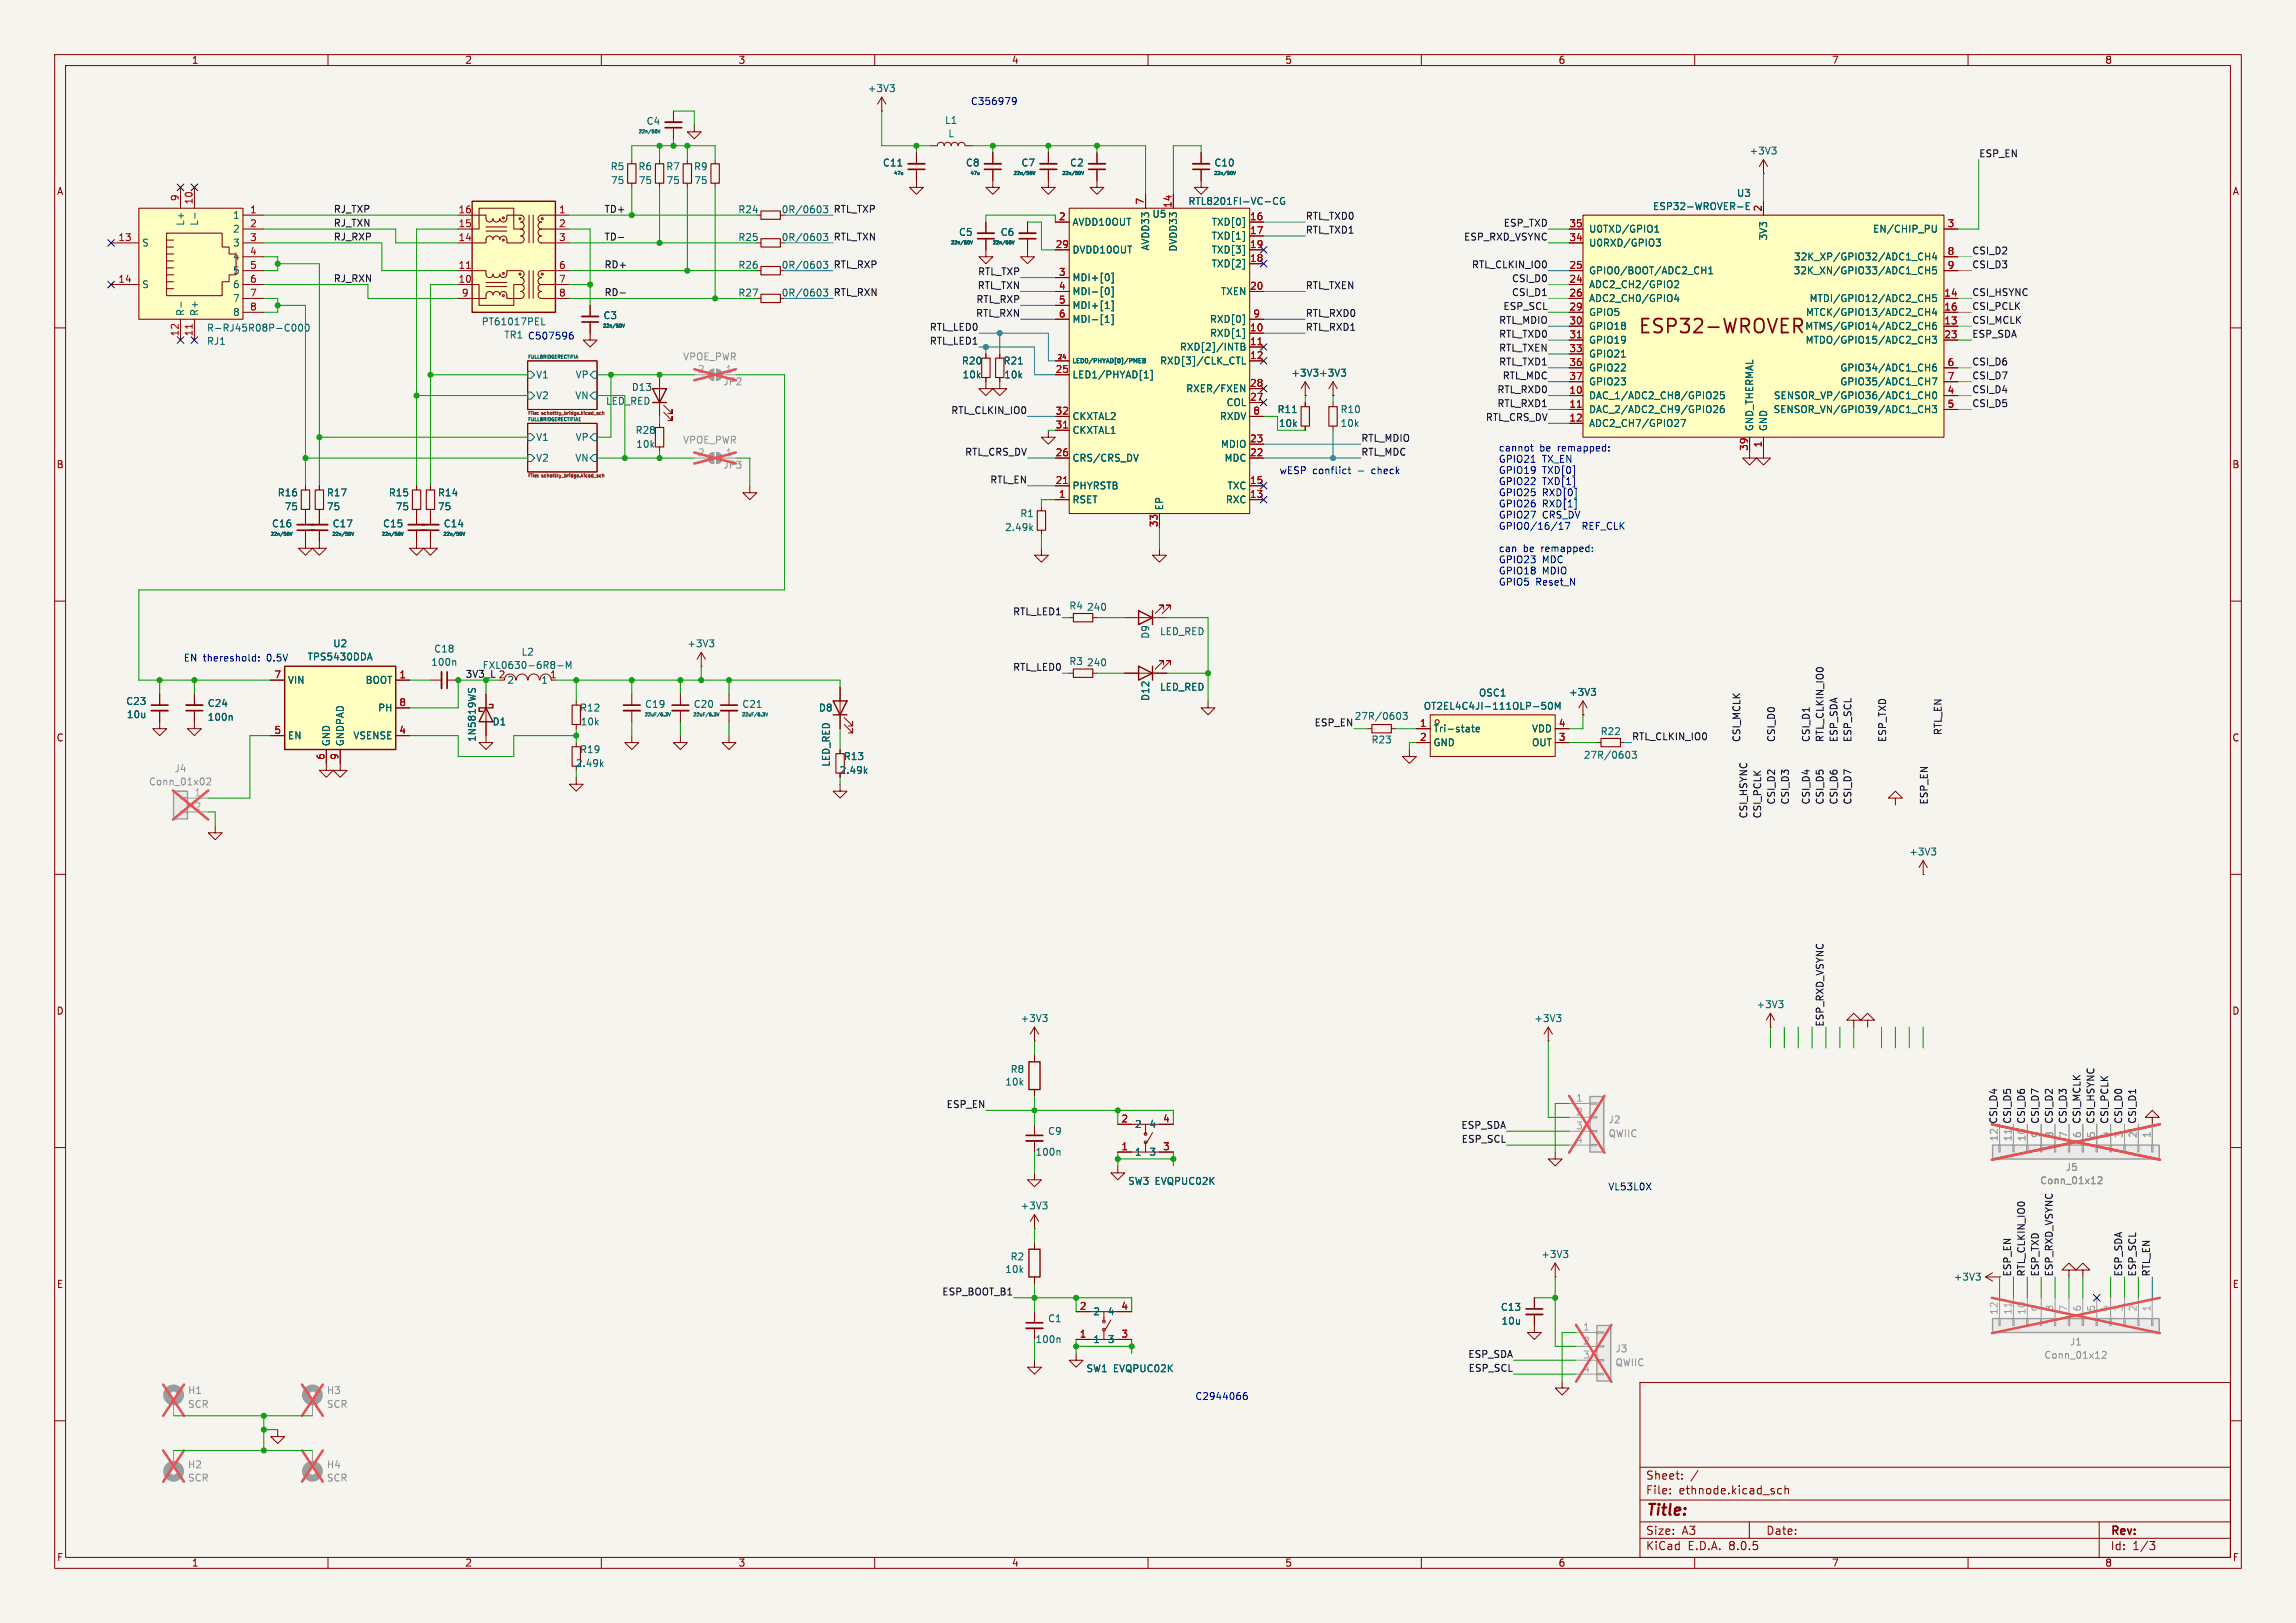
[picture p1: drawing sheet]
<svg xmlns="http://www.w3.org/2000/svg" width="420mm" height="297mm" viewBox="0 0 420 297" stroke-linecap="round" stroke-linejoin="round" font-family="sans-serif">
<defs><g id="words">
<text font-size="2.8" fill="#840000" x="301" y="277.9">Title:</text>
<g font-size="2.1" fill="#840000">
<text x="301" y="273.7">File:</text>
<text x="301" y="271">Sheet:</text>
<text x="307.1" y="273.7">ethnode.kicad_sch</text>
<text x="301" y="281.1">Size:</text>
<text x="307.6" y="281.1">A3</text>
<text x="323" y="281.1">Date:</text>
<text x="386" y="281.3">Rev:</text>
<text x="301" y="283.9">KiCad</text>
<text x="308.7" y="283.9">E.D.A.</text>
<text x="316.3" y="283.9">8.0.5</text>
<text x="386" y="283.9">Id:</text>
<text x="390.1" y="283.9">1/3</text>
</g>
<g font-size="1.8" fill="#840000">
<text x="35" y="11.9">1</text>
<text x="85" y="11.9">2</text>
<text x="135" y="11.9">3</text>
<text x="185" y="11.9">4</text>
<text x="235" y="11.9">5</text>
<text x="285" y="11.9">6</text>
<text x="335" y="11.9">7</text>
<text x="385" y="11.9">8</text>
<text x="10.3" y="35.9">A</text>
<text x="408.3" y="35.9">A</text>
<text x="10.3" y="85.9">B</text>
<text x="408.2" y="85.9">B</text>
<text x="10.3" y="135.9">C</text>
<text x="408.2" y="135.9">C</text>
<text x="153.5" y="141.8">2.49k</text>
<text x="10.3" y="185.9">D</text>
<text x="408.2" y="185.9">D</text>
<text x="10.3" y="235.9">E</text>
<text x="408.3" y="235.9">E</text>
<text x="10.3" y="285.9">F</text>
<text x="35" y="286.9">1</text>
<text x="85" y="286.9">2</text>
<text x="135" y="286.9">3</text>
<text x="185" y="286.9">4</text>
<text x="235" y="286.9">5</text>
<text x="285" y="286.9">6</text>
<text x="335" y="286.9">7</text>
<text x="385" y="286.9">8</text>
<text x="408.3" y="285.9">F</text>
</g>
<g font-size="1.8" fill="#006464">
<text x="158.6" y="17.1">+3V3</text>
<text x="118.2" y="23">C4</text>
<text x="172.8" y="22.9">L1</text>
<text x="173.4" y="25.3">L</text>
<text x="319.9" y="28.5">+3V3</text>
<text x="111.6" y="31.3">R5</text>
<text x="111.7" y="33.9">75</text>
<text x="116.7" y="31.3">R6</text>
<text x="116.7" y="33.9">75</text>
<text x="121.8" y="31.3">R7</text>
<text x="121.8" y="33.9">75</text>
<text x="126.8" y="31.3">R9</text>
<text x="126.9" y="33.9">75</text>
<text x="161.4" y="30.7">C11</text>
<text x="176.6" y="30.7">C8</text>
<text x="186.8" y="30.7">C7</text>
<text x="195.6" y="30.7">C2</text>
<text x="222" y="30.7">C10</text>
<text x="33.9" y="41.4" transform="rotate(-90 33.9 41.4)">L+</text>
<text x="36.4" y="41.4" transform="rotate(-90 36.4 41.4)">L-</text>
<text x="42.5" y="40.2">1</text>
<text x="135" y="39.2">R24</text>
<text x="142.9" y="39.2">0R/0603</text>
<text x="196.1" y="41.5">AVDD10OUT</text>
<text x="210.7" y="40">U5</text>
<text x="217.3" y="37.7">RTL8201FI-VC-CG</text>
<text x="221.5" y="41.5">TXD[0]</text>
<text x="302.3" y="38.6">ESP32-WROVER-E</text>
<text x="317.6" y="36.2">U3</text>
<text x="25.9" y="45.3">S</text>
<text x="42.5" y="42.8">2</text>
<text x="42.5" y="45.3">3</text>
<text x="42.5" y="47.9">4</text>
<text x="135" y="44.3">R25</text>
<text x="142.9" y="44.3">0R/0603</text>
<text x="175.3" y="43.4">C5</text>
<text x="182.9" y="43.4">C6</text>
<text x="196.1" y="46.6">DVDD10OUT</text>
<text x="210.4" y="45.9" transform="rotate(-90 210.4 45.9)">AVDD33</text>
<text x="215.5" y="46.1" transform="rotate(-90 215.5 46.1)">DVDD33</text>
<text x="221.5" y="44">TXD[1]</text>
<text x="221.5" y="46.6">TXD[3]</text>
<text x="290.6" y="45.3">U0RXD/GPIO3</text>
<text x="290.6" y="42.8">U0TXD/GPIO1</text>
<text x="323.4" y="44.1" transform="rotate(-90 323.4 44.1)">3V3</text>
<text x="328.1" y="47.9">32K_XP/GPIO32/ADC1_CH4</text>
<text x="342.5" y="42.8">EN/CHIP_PU</text>
<text x="25.9" y="52.9">S</text>
<text x="42.5" y="50.4">5</text>
<text x="42.5" y="52.9">6</text>
<text x="135" y="49.4">R26</text>
<text x="142.9" y="49.4">0R/0603</text>
<text x="196.1" y="51.7">MDI+[0]</text>
<text x="221.5" y="49.1">TXD[2]</text>
<text x="290.6" y="52.9">ADC2_CH2/GPIO2</text>
<text x="290.6" y="50.4">GPIO0/BOOT/ADC2_CH1</text>
<text x="328" y="50.4">32K_XN/GPIO33/ADC1_CH5</text>
<text x="33.9" y="57.9" transform="rotate(-90 33.9 57.9)">R-</text>
<text x="36.4" y="57.9" transform="rotate(-90 36.4 57.9)">R+</text>
<text x="42.5" y="55.5">7</text>
<text x="42.5" y="58">8</text>
<text x="88" y="59.7">PT61017PEL</text>
<text x="110.3" y="58.6">C3</text>
<text x="135" y="54.5">R27</text>
<text x="142.9" y="54.5">0R/0603</text>
<text x="196.1" y="54.2">MDI-[0]</text>
<text x="196.1" y="56.7">MDI+[1]</text>
<text x="196.1" y="59.3">MDI-[1]</text>
<text x="221.2" y="59.3">RXD[0]</text>
<text x="223.2" y="54.2">TXEN</text>
<text x="290.6" y="55.5">ADC2_CH0/GPIO4</text>
<text x="290.6" y="58">GPIO5</text>
<text x="330.3" y="58">MTCK/GPIO13/ADC2_CH4</text>
<text x="330.9" y="55.5">MTDI/GPIO12/ADC2_CH5</text>
<text x="37.8" y="63.3">RJ1</text>
<text x="37.8" y="60.9">R-RJ45R08P-C000</text>
<text x="215.7" y="64.4">RXD[2]/INTB</text>
<text x="221.2" y="61.8">RXD[1]</text>
<text x="290.6" y="60.6">GPIO18</text>
<text x="290.6" y="63.1">GPIO19</text>
<text x="290.6" y="65.6">GPIO21</text>
<text x="330.1" y="60.6">MTMS/GPIO14/ADC2_CH6</text>
<text x="330.2" y="63.1">MTDO/GPIO15/ADC2_CH3</text>
<text x="98" y="69.4">V1</text>
<text x="105.2" y="69.4">VP</text>
<text x="115.5" y="71.7">D13</text>
<text x="175.9" y="66.9">R20</text>
<text x="176" y="69.4">10k</text>
<text x="183.5" y="66.9">R21</text>
<text x="183.6" y="69.4">10k</text>
<text x="196.1" y="69.4">LED1/PHYAD[1]</text>
<text x="212.1" y="66.9">RXD[3]/CLK_CTL</text>
<text x="216.9" y="72">RXER/FXEN</text>
<text x="236.1" y="69.1">+3V3 +3V3</text>
<text x="290.6" y="68.2">GPIO22</text>
<text x="290.6" y="70.7">GPIO23</text>
<text x="336.5" y="68.2">GPIO34/ADC1_CH6</text>
<text x="336.5" y="70.7">GPIO35/ADC1_CH7</text>
<text x="98" y="73.3">V2</text>
<text x="105.1" y="73.3">VN</text>
<text x="110.8" y="74.3">LED_RED</text>
<text x="196.1" y="77.1">CKXTAL2</text>
<text x="223.1" y="77.1">RXDV</text>
<text x="224.3" y="74.5">COL</text>
<text x="233.6" y="75.8">R11</text>
<text x="245.1" y="75.8">R10</text>
<text x="290.6" y="73.3">DAC_1/ADC2_CH8/GPIO25</text>
<text x="290.6" y="75.8">DAC_2/ADC2_CH9/GPIO26</text>
<text x="324.3" y="75.8">SENSOR_VN/GPIO39/ADC1_CH3</text>
<text x="324.4" y="73.3">SENSOR_VP/GPIO36/ADC1_CH0</text>
<text x="98" y="80.9">V1</text>
<text x="105.2" y="80.9">VP</text>
<text x="116.2" y="79.6">R28</text>
<text x="116.3" y="82.1">10k</text>
<text x="196.1" y="79.6">CKXTAL1</text>
<text x="223.2" y="82.1">MDIO</text>
<text x="233.8" y="78.3">10k</text>
<text x="245.1" y="78.3">10k</text>
<text x="290.6" y="78.3">ADC2_CH7/GPIO27</text>
<text x="320.9" y="79" transform="rotate(-90 320.9 79)">GND_THERMAL</text>
<text x="323.4" y="79" transform="rotate(-90 323.4 79)">GND</text>
<text x="98" y="84.7">V2</text>
<text x="105.1" y="84.7">VN</text>
<text x="196.1" y="89.8">PHYRSTB</text>
<text x="196.1" y="84.7">CRS/CRS_DV</text>
<text x="223.9" y="84.7">MDC</text>
<text x="224.4" y="89.8">TXC</text>
<text x="50.7" y="91">R16</text>
<text x="52" y="93.6">75</text>
<text x="59.7" y="91">R17</text>
<text x="59.7" y="93.6">75</text>
<text x="71" y="91">R15</text>
<text x="72.3" y="93.6">75</text>
<text x="80" y="91">R14</text>
<text x="80" y="93.6">75</text>
<text x="186.5" y="94.8">R1</text>
<text x="196.1" y="92.3">RSET</text>
<text x="213" y="93.5" transform="rotate(-90 213 93.5)">EP</text>
<text x="224.1" y="92.3">RXC</text>
<text x="49.7" y="96.7">C16</text>
<text x="60.8" y="96.7">C17</text>
<text x="70" y="96.7">C15</text>
<text x="81.1" y="96.7">C14</text>
<text x="183.8" y="97.4">2.49k</text>
<text x="195.5" y="111.7">R4</text>
<text x="198.7" y="112">240</text>
<text x="60.9" y="118.6">U2</text>
<text x="79.3" y="119.6">C18</text>
<text x="125.6" y="118.7">+3V3</text>
<text x="210.4" y="117" transform="rotate(-90 210.4 117)">D9</text>
<text x="212.1" y="116.4">LED_RED</text>
<text x="52.6" y="125.3">VIN</text>
<text x="56.2" y="121.1">TPS5430DDA</text>
<text x="66.8" y="125.3">BOOT</text>
<text x="78.8" y="122">100n</text>
<text x="88.2" y="122.6">FXL0630-6R8-M</text>
<text x="92.7" y="125.3">2</text>
<text x="95.3" y="120.2">L2</text>
<text x="98.9" y="125.3">1</text>
<text x="195.5" y="121.9">R3</text>
<text x="198.7" y="122.1">240</text>
<text x="23" y="129.2">C23</text>
<text x="23.1" y="131.6">10u</text>
<text x="37.9" y="129.6">C24</text>
<text x="69.1" y="130.4">PH</text>
<text x="106" y="130.4">R12</text>
<text x="117.9" y="129.7">C19</text>
<text x="126.8" y="129.7">C20</text>
<text x="135.7" y="129.7">C21</text>
<text x="149.7" y="130.4">D8</text>
<text x="210.4" y="128.4" transform="rotate(-90 210.4 128.4)">D12</text>
<text x="212.1" y="126.6">LED_RED</text>
<text x="247.7" y="131.9">27R/0603</text>
<text x="260.3" y="130.1">OT2EL4C4JI-111OLP-50M</text>
<text x="270.4" y="127.7">OSC1</text>
<text x="286.9" y="127.5">+3V3</text>
<text x="37.9" y="132.1">100n</text>
<text x="52.6" y="135.5">EN</text>
<text x="60.6" y="136.7" transform="rotate(-90 60.6 136.7)">GND</text>
<text x="63.1" y="136.7" transform="rotate(-90 63.1 136.7)">GNDPAD</text>
<text x="64.5" y="135.5">VSENSE</text>
<text x="87.2" y="135.9" transform="rotate(-90 87.2 135.9)">1N5819WS</text>
<text x="90" y="132.9">D1</text>
<text x="106.1" y="132.9">10k</text>
<text x="250.8" y="136.2">R23</text>
<text x="262.1" y="134.2">Tri-state</text>
<text x="262.1" y="136.8">GND</text>
<text x="280.1" y="136.8">OUT</text>
<text x="280.1" y="134.2">VDD</text>
<text x="292.7" y="134.7">R22</text>
<text x="105.2" y="140.6">2.49k</text>
<text x="106" y="138">R19</text>
<text x="152" y="140.4" transform="rotate(-90 152 140.4)">LED_RED</text>
<text x="154.3" y="139.3">R13</text>
<text x="289.6" y="139">27R/0603</text>
<text x="349.1" y="156.8">+3V3</text>
<text x="321.2" y="184.7">+3V3</text>
<text x="186.6" y="187.2">+3V3</text>
<text x="280.6" y="187.2">+3V3</text>
<text x="184.8" y="196.5">R8</text>
<text x="183.8" y="198.9">10k</text>
<text x="191.6" y="207.9">C9</text>
<text x="207.5" y="206.6">2</text>
<text x="210.2" y="206.6">4</text>
<text x="189.3" y="211.7">100n</text>
<text x="207.5" y="211.7">1</text>
<text x="210.2" y="211.7">3</text>
<text x="186.6" y="221.5">+3V3</text>
<text x="206.3" y="217">SW3 EVQPUC02K</text>
<text x="183.8" y="233.1">10k</text>
<text x="184.8" y="230.8">R2</text>
<text x="281.8" y="230.4">+3V3</text>
<text x="357.3" y="234.5">+3V3</text>
<text x="189.3" y="246">100n</text>
<text x="191.6" y="242.2">C1</text>
<text x="199.9" y="246">1</text>
<text x="199.9" y="240.9">2</text>
<text x="202.5" y="246">3</text>
<text x="202.5" y="240.9">4</text>
<text x="274.4" y="240.1">C13</text>
<text x="274.6" y="242.6">10u</text>
<text x="198.6" y="251.3">SW1 EVQPUC02K</text>
</g>
<g font-size="1.8" fill="#0000c2">
<text x="177.5" y="19.4">C356979</text>
<text x="92.2" y="62.2">TR1 C507596</text>
<text x="274.1" y="82.8">cannot</text>
<text x="281.6" y="82.8">be</text>
<text x="285.1" y="82.8">remapped:</text>
<text x="234" y="87">wESP</text>
<text x="240.1" y="87">conflict</text>
<text x="248.5" y="87">-</text>
<text x="251.2" y="87">check</text>
<text x="274.1" y="84.9">GPIO21</text>
<text x="274.1" y="86.9">GPIO19</text>
<text x="274.1" y="89">GPIO22</text>
<text x="282.1" y="84.9">TX_EN</text>
<text x="282.1" y="86.9">TXD[0]</text>
<text x="282.1" y="89">TXD[1]</text>
<text x="274.1" y="91">GPIO25</text>
<text x="274.1" y="93.1">GPIO26</text>
<text x="274.1" y="95.1">GPIO27</text>
<text x="282.1" y="91">RXD[0]</text>
<text x="282.1" y="93.1">RXD[1]</text>
<text x="282.1" y="95.1">CRS_DV</text>
<text x="274.1" y="97.1">GPIO0/16/17</text>
<text x="274.1" y="101.2">can</text>
<text x="278.6" y="101.2">be</text>
<text x="282" y="101.2">remapped:</text>
<text x="289.6" y="97.1">REF_CLK</text>
<text x="274.1" y="103.3">GPIO23</text>
<text x="274.1" y="105.3">GPIO18</text>
<text x="274.1" y="107.4">GPIO5</text>
<text x="280.9" y="107.4">Reset_N</text>
<text x="282.1" y="103.3">MDC</text>
<text x="282.1" y="105.3">MDIO</text>
<text x="33.5" y="121.3">EN thereshold:</text>
<text x="48.9" y="121.3">0.5V</text>
<text x="294.1" y="218">VL53L0X</text>
<text x="218.5" y="256.4">C2944066</text>
</g>
<g font-size="1.8" fill="#0f0f0f">
<text x="361.9" y="28.9">ESP_EN</text>
<text x="61" y="41.6">RJ_TXN</text>
<text x="61" y="39">RJ_TXP</text>
<text x="110.5" y="39">TD+</text>
<text x="152.4" y="39">RTL_TXP</text>
<text x="238.8" y="40.3">RTL_TXD0</text>
<text x="275" y="41.6">ESP_TXD</text>
<text x="61" y="44.1">RJ_RXP</text>
<text x="110.5" y="44.1">TD-</text>
<text x="152.4" y="44.1">RTL_TXN</text>
<text x="238.8" y="42.8">RTL_TXD1</text>
<text x="267.7" y="44.1">ESP_RXD_VSYNC</text>
<text x="360.7" y="46.6">CSI_D2</text>
<text x="61" y="51.7">RJ_RXN</text>
<text x="110.5" y="49.2">RD+</text>
<text x="152.4" y="49.2">RTL_RXP</text>
<text x="178.7" y="53">RTL_TXN</text>
<text x="178.8" y="50.5">RTL_TXP</text>
<text x="238.8" y="53">RTL_TXEN</text>
<text x="269.2" y="49.2">RTL_CLKIN_IO0</text>
<text x="276.5" y="51.7">CSI_D0</text>
<text x="360.7" y="49.2">CSI_D3</text>
<text x="110.5" y="54.3">RD-</text>
<text x="152.4" y="54.3">RTL_RXN</text>
<text x="178.4" y="58.1">RTL_RXN</text>
<text x="178.5" y="55.5">RTL_RXP</text>
<text x="238.8" y="58.1">RTL_RXD0</text>
<text x="274.1" y="59.3">RTL_MDIO</text>
<text x="274.9" y="56.8">ESP_SCL</text>
<text x="276.5" y="54.3">CSI_D1</text>
<text x="360.7" y="56.8">CSI_PCLK</text>
<text x="360.7" y="54.3">CSI_HSYNC</text>
<text x="360.7" y="59.3">CSI_MCLK</text>
<text x="170" y="60.6">RTL_LED0</text>
<text x="170" y="63.2">RTL_LED1</text>
<text x="238.8" y="60.6">RTL_RXD1</text>
<text x="274.1" y="61.9">RTL_TXD0</text>
<text x="274.1" y="64.4">RTL_TXEN</text>
<text x="360.7" y="61.9">ESP_SDA</text>
<text x="274.1" y="67">RTL_TXD1</text>
<text x="274.8" y="69.5">RTL_MDC</text>
<text x="360.7" y="67">CSI_D6</text>
<text x="360.7" y="69.5">CSI_D7</text>
<text x="173.9" y="75.9">RTL_CLKIN_IO0</text>
<text x="271.7" y="77.1">RTL_CRS_DV</text>
<text x="273.8" y="72">RTL_RXD0</text>
<text x="273.8" y="74.6">RTL_RXD1</text>
<text x="360.7" y="72">CSI_D4</text>
<text x="360.7" y="74.6">CSI_D5</text>
<text x="176.4" y="83.5">RTL_CRS_DV</text>
<text x="248.9" y="80.9">RTL_MDIO</text>
<text x="248.9" y="83.5">RTL_MDC</text>
<text x="181" y="88.6">RTL_EN</text>
<text x="185.2" y="112.7">RTL_LED1</text>
<text x="185.2" y="122.8">RTL_LED0</text>
<text x="240.4" y="133">ESP_EN</text>
<text x="298.4" y="135.5">RTL_CLKIN_IO0</text>
<text x="318.4" y="135.9" transform="rotate(-90 318.4 135.9)">CSI_MCLK</text>
<text x="324.8" y="135.9" transform="rotate(-90 324.8 135.9)">CSI_D0</text>
<text x="331.1" y="135.9" transform="rotate(-90 331.1 135.9)">CSI_D1</text>
<text x="333.7" y="135.9" transform="rotate(-90 333.7 135.9)">RTL_CLKIN_IO0</text>
<text x="336.2" y="135.9" transform="rotate(-90 336.2 135.9)">ESP_SDA</text>
<text x="338.7" y="135.9" transform="rotate(-90 338.7 135.9)">ESP_SCL</text>
<text x="345.1" y="135.9" transform="rotate(-90 345.1 135.9)">ESP_TXD</text>
<text x="355.2" y="134.6" transform="rotate(-90 355.2 134.6)">RTL_EN</text>
<text x="319.7" y="149.9" transform="rotate(-90 319.7 149.9)">CSI_HSYNC</text>
<text x="322.2" y="149.9" transform="rotate(-90 322.2 149.9)">CSI_PCLK</text>
<text x="324.8" y="147.3" transform="rotate(-90 324.8 147.3)">CSI_D2</text>
<text x="327.3" y="147.3" transform="rotate(-90 327.3 147.3)">CSI_D3</text>
<text x="331.1" y="147.3" transform="rotate(-90 331.1 147.3)">CSI_D4</text>
<text x="333.7" y="147.3" transform="rotate(-90 333.7 147.3)">CSI_D5</text>
<text x="336.2" y="147.3" transform="rotate(-90 336.2 147.3)">CSI_D6</text>
<text x="338.7" y="147.3" transform="rotate(-90 338.7 147.3)">CSI_D7</text>
<text x="352.7" y="147.3" transform="rotate(-90 352.7 147.3)">ESP_EN</text>
<text x="333.7" y="188" transform="rotate(-90 333.7 188)">ESP_RXD_VSYNC</text>
<text x="173.1" y="202.9">ESP_EN</text>
<text x="267.2" y="206.7">ESP_SDA</text>
<text x="267.3" y="209.2">ESP_SCL</text>
<text x="365.4" y="205.7" transform="rotate(-90 365.4 205.7)">CSI_D4</text>
<text x="367.9" y="205.7" transform="rotate(-90 367.9 205.7)">CSI_D5</text>
<text x="370.5" y="205.7" transform="rotate(-90 370.5 205.7)">CSI_D6</text>
<text x="373" y="205.7" transform="rotate(-90 373 205.7)">CSI_D7</text>
<text x="375.6" y="205.7" transform="rotate(-90 375.6 205.7)">CSI_D2</text>
<text x="378.1" y="205.7" transform="rotate(-90 378.1 205.7)">CSI_D3</text>
<text x="380.6" y="205.7" transform="rotate(-90 380.6 205.7)">CSI_MCLK</text>
<text x="383.2" y="205.7" transform="rotate(-90 383.2 205.7)">CSI_HSYNC</text>
<text x="385.7" y="205.7" transform="rotate(-90 385.7 205.7)">CSI_PCLK</text>
<text x="388.3" y="205.7" transform="rotate(-90 388.3 205.7)">CSI_D0</text>
<text x="390.8" y="205.7" transform="rotate(-90 390.8 205.7)">CSI_D1</text>
<text x="367.9" y="233.7" transform="rotate(-90 367.9 233.7)">ESP_EN</text>
<text x="370.5" y="233.7" transform="rotate(-90 370.5 233.7)">RTL_CLKIN_IO0</text>
<text x="373" y="233.7" transform="rotate(-90 373 233.7)">ESP_TXD</text>
<text x="375.6" y="233.7" transform="rotate(-90 375.6 233.7)">ESP_RXD_VSYNC</text>
<text x="388.3" y="233.7" transform="rotate(-90 388.3 233.7)">ESP_SDA</text>
<text x="390.8" y="233.7" transform="rotate(-90 390.8 233.7)">ESP_SCL</text>
<text x="393.3" y="233.7" transform="rotate(-90 393.3 233.7)">RTL_EN</text>
<text x="172.3" y="237.1">ESP_BOOT_B1</text>
<text x="268.5" y="248.6">ESP_SDA</text>
<text x="268.6" y="251.1">ESP_SCL</text>
</g>
<g font-size="1.8" fill="#a90000">
<text x="32.8" y="36.9" transform="rotate(-90 32.8 36.9)">9</text>
<text x="35.3" y="37.5" transform="rotate(-90 35.3 37.5)">10</text>
<text x="45.6" y="39.1">1</text>
<text x="45.6" y="41.7">2</text>
<text x="83.8" y="41.7">15</text>
<text x="83.8" y="39.1">16</text>
<text x="102.2" y="39.1">1</text>
<text x="102.2" y="41.7">2</text>
<text x="193.6" y="40.4">2</text>
<text x="209.3" y="37.5" transform="rotate(-90 209.3 37.5)">7</text>
<text x="214.4" y="38.1" transform="rotate(-90 214.4 38.1)">14</text>
<text x="228.6" y="40.4">16</text>
<text x="287" y="41.7">35</text>
<text x="322.3" y="38.8" transform="rotate(-90 322.3 38.8)">2</text>
<text x="356.2" y="41.7">3</text>
<text x="21.5" y="44.2">13</text>
<text x="45.6" y="44.2">3</text>
<text x="45.6" y="46.7">4</text>
<text x="83.8" y="44.2">14</text>
<text x="102.2" y="44.2">3</text>
<text x="193" y="45.5">29</text>
<text x="228.6" y="42.9">17</text>
<text x="228.6" y="45.5">19</text>
<text x="287" y="44.2">34</text>
<text x="356.2" y="46.7">8</text>
<text x="21.5" y="51.8">14</text>
<text x="45.6" y="49.3">5</text>
<text x="45.6" y="51.8">6</text>
<text x="83.8" y="51.8">10</text>
<text x="83.8" y="49.3">11</text>
<text x="102.2" y="49.3">6</text>
<text x="102.2" y="51.8">7</text>
<text x="193.6" y="50.5">3</text>
<text x="193.6" y="53.1">4</text>
<text x="228.6" y="48">18</text>
<text x="228.6" y="53.1">20</text>
<text x="287" y="51.8">24</text>
<text x="287" y="49.3">25</text>
<text x="356.2" y="49.3">9</text>
<text x="45.6" y="54.4">7</text>
<text x="45.6" y="56.9">8</text>
<text x="84.4" y="54.4">9</text>
<text x="102.2" y="54.4">8</text>
<text x="193.6" y="55.6">5</text>
<text x="193.6" y="58.2">6</text>
<text x="229.2" y="58.2">9</text>
<text x="287" y="54.4">26</text>
<text x="287" y="56.9">29</text>
<text x="287" y="59.4">30</text>
<text x="355.6" y="59.4">13</text>
<text x="355.6" y="54.4">14</text>
<text x="355.6" y="56.9">16</text>
<text x="32.8" y="61.6" transform="rotate(-90 32.8 61.6)">12</text>
<text x="35.3" y="61.6" transform="rotate(-90 35.3 61.6)">11</text>
<text x="228.6" y="60.7">10</text>
<text x="228.6" y="63.2">11</text>
<text x="228.6" y="65.8">12</text>
<text x="287" y="62">31</text>
<text x="287" y="64.5">33</text>
<text x="355.6" y="62">23</text>
<text x="193" y="68.3">25</text>
<text x="228.6" y="70.9">28</text>
<text x="287" y="67.1">36</text>
<text x="287" y="69.6">37</text>
<text x="356.2" y="67.1">6</text>
<text x="356.2" y="69.6">7</text>
<text x="193" y="75.9">32</text>
<text x="228.6" y="73.4">27</text>
<text x="229.2" y="75.9">8</text>
<text x="287" y="72.1">10</text>
<text x="287" y="74.7">11</text>
<text x="287" y="77.2">12</text>
<text x="356.2" y="72.1">4</text>
<text x="356.2" y="74.7">5</text>
<text x="193" y="83.6">26</text>
<text x="193" y="78.5">31</text>
<text x="228.6" y="83.6">22</text>
<text x="228.6" y="81">23</text>
<text x="319.8" y="82.6" transform="rotate(-90 319.8 82.6)">39</text>
<text x="322.3" y="82" transform="rotate(-90 322.3 82)">1</text>
<text x="193" y="88.6">21</text>
<text x="228.6" y="88.6">15</text>
<text x="193.6" y="91.2">1</text>
<text x="228.6" y="91.2">13</text>
<text x="211.8" y="96.6" transform="rotate(-90 211.8 96.6)">33</text>
<text x="50.1" y="124.2">7</text>
<text x="73" y="124.2">1</text>
<text x="100.5" y="124.2">1</text>
<text x="73" y="129.3">8</text>
<text x="50.1" y="134.4">5</text>
<text x="73" y="134.4">4</text>
<text x="259.6" y="133.1">1</text>
<text x="259.6" y="135.6">2</text>
<text x="285" y="135.6">3</text>
<text x="285" y="133.1">4</text>
<text x="59.4" y="139.1" transform="rotate(-90 59.4 139.1)">6</text>
<text x="62" y="139.1" transform="rotate(-90 62 139.1)">9</text>
<text x="205" y="205.5">2</text>
<text x="212.7" y="205.5">4</text>
<text x="205" y="210.6">1</text>
<text x="212.7" y="210.6">3</text>
<text x="197.4" y="239.8">2</text>
<text x="205" y="239.8">4</text>
<text x="197.4" y="244.9">1</text>
<text x="205" y="244.9">3</text>
</g>
<g font-size="1.8" fill="#939391">
<text x="124.9" y="66.1">VPOE_PWR</text>
<text x="132.2" y="70.7">JP2</text>
<text x="124.9" y="81.4">VPOE_PWR</text>
<text x="132.2" y="86">JP3</text>
<text x="27.1" y="143.9">Conn_01x02</text>
<text x="31.8" y="141.5">J4</text>
<text x="294.1" y="205.8">J2</text>
<text x="294.1" y="208.3">QWIIC</text>
<text x="377.8" y="214.5">J5</text>
<text x="373.1" y="216.9">Conn_01x12</text>
<text x="295.4" y="247.7">J3</text>
<text x="295.4" y="250.2">QWIIC</text>
<text x="373.9" y="248.8">Conn_01x12</text>
<text x="378.5" y="246.4">J1</text>
<text x="34.3" y="257.8">SCR</text>
<text x="34.3" y="255.3">H1</text>
<text x="59.7" y="257.8">SCR</text>
<text x="59.7" y="255.3">H3</text>
<text x="34.3" y="268.9">H2</text>
<text x="59.7" y="268.9">H4</text>
<text x="34.3" y="271.3">SCR</text>
<text x="59.7" y="271.3">SCR</text>
</g>
<g font-size="1.8" fill="#a5a4a2">
<text x="127.6" y="68.3">2</text>
<text x="132.6" y="68.3">1</text>
<text x="127.6" y="83.6">2</text>
<text x="132.6" y="83.6">1</text>
<text x="35.5" y="145.8">1</text>
<text x="35.5" y="148.3">2</text>
<text x="288.2" y="201.7">1</text>
<text x="288.2" y="204.2">2</text>
<text x="288.2" y="206.8">3</text>
<text x="288.2" y="209.3">4</text>
<text x="365.5" y="209" transform="rotate(-90 365.5 209)">12</text>
<text x="368" y="209" transform="rotate(-90 368 209)">11</text>
<text x="370.6" y="209" transform="rotate(-90 370.6 209)">10</text>
<text x="373.1" y="208.4" transform="rotate(-90 373.1 208.4)">9</text>
<text x="375.7" y="208.4" transform="rotate(-90 375.7 208.4)">8</text>
<text x="378.2" y="208.4" transform="rotate(-90 378.2 208.4)">7</text>
<text x="380.7" y="208.4" transform="rotate(-90 380.7 208.4)">6</text>
<text x="383.3" y="208.4" transform="rotate(-90 383.3 208.4)">5</text>
<text x="385.8" y="208.4" transform="rotate(-90 385.8 208.4)">4</text>
<text x="388.4" y="208.4" transform="rotate(-90 388.4 208.4)">3</text>
<text x="390.9" y="208.4" transform="rotate(-90 390.9 208.4)">2</text>
<text x="393.4" y="208.4" transform="rotate(-90 393.4 208.4)">1</text>
<text x="289.5" y="243.6">1</text>
<text x="365.5" y="240.7" transform="rotate(-90 365.5 240.7)">12</text>
<text x="368" y="240.7" transform="rotate(-90 368 240.7)">11</text>
<text x="370.6" y="240.7" transform="rotate(-90 370.6 240.7)">10</text>
<text x="373.1" y="240.1" transform="rotate(-90 373.1 240.1)">9</text>
<text x="375.7" y="240.1" transform="rotate(-90 375.7 240.1)">8</text>
<text x="378.2" y="240.1" transform="rotate(-90 378.2 240.1)">7</text>
<text x="380.7" y="240.1" transform="rotate(-90 380.7 240.1)">6</text>
<text x="383.3" y="240.1" transform="rotate(-90 383.3 240.1)">5</text>
<text x="385.8" y="240.1" transform="rotate(-90 385.8 240.1)">4</text>
<text x="388.4" y="240.1" transform="rotate(-90 388.4 240.1)">3</text>
<text x="390.9" y="240.1" transform="rotate(-90 390.9 240.1)">2</text>
<text x="393.4" y="240.1" transform="rotate(-90 393.4 240.1)">1</text>
<text x="289.5" y="246.1">2</text>
<text x="289.5" y="248.7">3</text>
<text x="289.5" y="251.2">4</text>
</g>
<text font-size="1.8" fill="#009600" x="85.1" y="124.1">3V3_L 2</text>
<text font-size="1.1" fill="#a90000" x="193.4" y="65.8">24</text>
<text font-size="1.1" fill="#006464" x="196.1" y="66.7">LED0/PHYAD[0]/PMEB</text>
<g font-size=".8" fill="#006464">
<text x="116.7" y="24.6">22n/50V</text>
<text x="163.4" y="32.2">47u</text>
<text x="177.4" y="32.2">47u</text>
<text x="185.3" y="32.2">22n/50V</text>
<text x="194.1" y="32.2">22n/50V</text>
<text x="221.9" y="32.2">22n/50V</text>
<text x="173.8" y="44.9">22n/50V</text>
<text x="181.4" y="44.9">22n/50V</text>
<text x="96.5" y="65.7">FULLBRIDGERECTIFIA</text>
<text x="110.2" y="60.2">22n/50V</text>
<text x="96.5" y="76.3">File:</text>
<text x="96.5" y="77.1">FULLBRIDGERECTIFIA1</text>
<text x="49.4" y="98.3">22n/50V</text>
<text x="60.6" y="98.3">22n/50V</text>
<text x="69.7" y="98.3">22n/50V</text>
<text x="81" y="98.3">22n/50V</text>
<text x="117.8" y="131.3">22uF/6.3V</text>
<text x="126.7" y="131.3">22uF/6.3V</text>
<text x="135.6" y="131.3">22uF/6.3V</text>
</g>
<g font-size=".8" fill="#725600">
<text x="99.2" y="76.3">schottky_bridge.kicad_sch</text>
<text x="96.5" y="87.7">File:</text>
<text x="99.2" y="87.7">schottky_bridge.kicad_sch</text>
</g>
</g></defs>
<path d="M0 0h420v297h-420z" fill="#f5f4ef" stroke="#f5f4ef" stroke-width=".18"/>
<g fill="none" stroke="#840000" stroke-width=".18">
<path d="M10 10h400v277h-400zM12 12h396v273h-396zM60 10v2M110 10v2M160 10v2M210 10v2M260 10v2M310 10v2M360 10v2M10 60h2M408 60h2M96.5 66h12.7v8.9h-12.7z"/>
<path d="M96.5 77.5h12.7v8.9h-12.7zM10 110h2M408 110h2M10 160h2M408 160h2M10 210h2M408 210h2M10 260h2M300 253h108v32h-108zM408 260h2M300 278.5h108M300 274.5h108"/>
<path d="M300 268.5h108M305.5 273.2v.2M305.5 272.5v.1M307.7 270.5v.2M307.7 269.8v.1M310.6 269.1l-1.3 1.9M320 278.5v3M325.9 272.5l-.5-.1-.2 .3v.4l.1 .2h.6M326.5 272.5l.2-.1 .4 .1 .1 .9M326.5 271.9v1.5M384 278.5v6.5M60 285v2"/>
<path d="M110 285v2M160 285v2M210 285v2M260 285v2M300 281.5h108M310 285v2M360 285v2M393.2 282.1h1l-.5 .6 .4 .1 .1 .5-.3 .3h-.5"/>
</g>
<path d="M96.5 67.9h.7l.6 .7-.6 .6h-.7zM96.5 71.8h.7l.6 .6-.6 .6h-.7zM96.5 79.4h.7l.6 .6-.6 .6h-.7zM105.9 77h.3M108.6 67.9h.6v1.3h-.6l-.7-.6zM108.6 71.8h.6v1.2h-.6l-.7-.6zM108.6 79.4h.6v1.2h-.6l-.7-.6zM96.5 83.2h.7l.6 .6-.6 .7h-.7zM108.6 83.2h.6v1.3h-.6l-.7-.7z" fill="none" stroke="#006464" stroke-width=".18"/>
<g fill="none" stroke="#725600" stroke-width=".18">
<path d="M97 75.3h-.2v.6M97.2 75.3h.1M97.3 75.3h.1M97.6 75.3v.5M98.4 75.8h.1M98.4 75.6h.1M98.4 75.5v.1M100.1 75.3v.6M101.2 75.3v.5M101.6 75.3v.5M101.9 75.3v.6M103.3 75.3v.6"/>
<path d="M104.2 75.3h.1M104.8 75.3v.6M106.4 75.3v.6M106.9 75.3h.1M108.5 75.3v.6M109.2 75.6l.2 .2M109.2 75.5h.2M109.4 75.8l-.2 .1M109.4 75.8h.1M110 75.5l-.3 .1v.2h.3M110.2 75.5h.2l.1 .4M110.2 75.3v.6"/>
<path d="M97 86.7h-.2v.6M97.3 86.7h.1M97.3 86.7h-.1M97.6 86.7v.5M98.4 86.9h.1M98.4 87.2v.1M98.4 86.9v.1M100.1 86.7v.6M101.2 86.7v.5M101.6 86.7v.5M101.9 86.7v.6M103.3 86.7v.6"/>
<path d="M104.2 86.7v.1M104.8 86.7v.6M106.4 86.7v.6M106.9 86.7v.1M108.5 86.7v.6M109.2 87.1l.2 .1-.2 .1M109.2 86.9h.2M110 86.9l-.3 .1v.3h.3M110.2 86.7v.6M110.2 87l.2-.1 .1 .4"/>
</g>
<g fill="#ffffc2">
<path d="M25.4 38.1h19v20.3h-19z"/>
<path d="M30.5 42.7h10.1v2.5h1.3v1.3h1.3v3.8h-1.3v1.3h-1.3v2.5h-10.1z"/>
</g>
<g fill="none" stroke="#840000" stroke-width=".18">
<path d="M25.4 38.1h19v20.3h-19zM33 34.3v3.8M35.6 34.3v3.8M44.4 39.4h3.9M20.3 44.5h5.1M20.3 52.1h5.1M30.5 43.9h1.2M30.5 45.2h1.2M30.5 46.5h1.2M30.5 47.7h1.2M30.5 49h1.2M30.5 50.3h1.2"/>
<path d="M30.5 51.6h1.2M30.5 52.8h1.2M30.5 42.7h10.1v2.5h1.3v1.3h1.3v3.8h-1.3v1.3h-1.3v2.5h-10.1zM33 58.4v3.8M35.6 58.4v3.8M44.4 44.5h3.9M44.4 52.1h3.9M44.4 41.9h3.9M44.4 47h3.9M44.4 49.5h3.9M44.4 54.6h3.9M44.4 57.2h3.9"/>
<path d="M191.8 78.7v1.3h-1.3l1.3 1.3 1.2-1.3h-1.2M190.5 92.7v.8M190.5 97v.8M190.5 100.3v1.3h-1.3l1.3 1.3 1.3-1.3h-1.3M195.6 113h.7M199.9 113h.8M205.7 113h7.7M212.9 111.5v-.8h-.8h.8l-1.6 1.6M214.1 111.5v-.8h-.7h.7l-1.5 1.6M195.6 123.2h.7M199.9 123.2h.8"/>
</g>
<path d="M35.7 39v1M33.1 55.3v.9M53.5 59.4l.2-.1a.68 .68 0 0 1 .5 .7 .68 .68 0 0 1-.5 .6l-.2-.1M54.7 59.4l.2-.1a.68 .68 0 0 1 .5 .7 .68 .68 0 0 1-.5 .6l-.3-.5zM55.9 59.4l.2-.1a.68 .68 0 0 1 .5 .7 .68 .68 0 0 1-.5 .6l-.3-.5zM188.5 96.6l.4 .5M188.9 96.3l-.5 .4" fill="none" stroke="#006464" stroke-width=".18"/>
<path d="M35.1 59.4v.7" fill="none" stroke="#a90000" stroke-width=".18"/>
<path d="M208.3 111.8l2.5 1.2-2.5 1.3zM210.8 111.8v2.5" fill="none" stroke="#840000" stroke-width=".25"/>
<path d="M189.7 93.5h1.6v3.5h-1.6zM196.3 112.3h3.6v1.5h-3.6zM196.3 122.4h3.6v1.6h-3.6z" fill="none" stroke="#840000" stroke-width=".2"/>
<path d="M195.6 38.1h33v55.9h-33z" fill="#ffffc2"/>
<g fill="none" stroke="#840000" stroke-width=".18">
<path d="M181.6 31v3.3h-1.3l1.3 1.3 1.3-1.3h-1.3M181.6 27.9v2.1M191.8 31v3.3h-1.3l1.3 1.3 1.2-1.3h-1.2M191.8 27.9v2.1M195.6 38.1h33v55.9h-33zM209.5 35.6v2.5M214.6 35.6v2.5M188 40.6v2.1M188 43.7v2M193 40.6h2.6M193 45.7h2.6M193 53.3h2.6"/>
<path d="M193 50.8h2.6M193 55.9h2.6M193 58.4h2.6M228.6 40.6h2.5M228.6 43.2h2.5M228.6 48.3h2.5M228.6 45.7h2.5M228.6 53.3h2.5M228.6 58.4h2.5M193 66h2.6M193 68.6h2.6M193 78.7h2.6"/>
<path d="M193 76.2h2.6M228.6 61h2.5M228.6 63.5h2.5M228.6 66h2.5M228.6 73.7h2.5M228.6 71.1h2.5M228.6 76.2h2.5M55.9 88.9v.8M55.9 93.2v.8M58.4 97v3.3h-1.3l1.3 1.3 1.3-1.3h-1.3M58.4 94v2M193 91.4h2.6"/>
<path d="M193 88.9h2.6M193 83.8h2.6M212.1 94v2.5M228.6 91.4h2.5M228.6 88.9h2.5M228.6 83.8h2.5M228.6 81.3h2.5M128.3 119.4l-.8 1.3M128.3 119.4v2.5M128.3 119.4l.7 1.3M212.1 100.3v1.3h-1.3l1.3 1.3 1.3-1.3h-1.3M78.7 124.5h2.1"/>
<path d="M81.8 124.5h2M92.3 124.4a1.01 1.01 0 0 1 1-1.1 1.01 1.01 0 0 1 1 1.1M94.5 124.4a1.01 1.01 0 0 1 1-1.1 1.01 1.01 0 0 1 1 1.1M96.6 124.4a1.01 1.01 0 0 1 1-1.1 1.01 1.01 0 0 1 1.1 1.1M98.8 124.4a1.01 1.01 0 0 1 1-1.1 1.01 1.01 0 0 1 1 1.1M115.6 127v2M115.6 130v2.1M124.5 127v2M124.5 130v2.1M128.3 121.9h.1M133.3 127v2M133.3 130v2.1"/>
</g>
<g fill="none" stroke="#006464" stroke-width=".18">
<path d="M177.8 31.3l-.1 .5M179.1 31.9l-.1 .1M179.1 31.6v.4M179.1 31.9h.1M188.6 31.4l.2 .2-.2 .4M188.9 31.4l.2 .6 .2-.6M227.3 39.8h.3v1.8h-.3M233.7 36.3a.6 .6 0 0 0-.8 .4 .6 .6 0 0 0 .6 .7l.2-.1M234.9 36.2a.59 .59 0 0 0-.7 .6 .59 .59 0 0 0 .7 .5l.1-.4h-.2M184.8 44.1l.2 .2-.2 .4M185.1 44.1l.2 .6 .2-.6M202.2 56.5h.7"/>
<path d="M202.2 59h.7M202.3 58l.2-.3v1.3M202.4 52.7l.1-.1a.68 .68 0 0 1 .4 .7 .68 .68 0 0 1-.4 .6h-.1M202.8 50.2l.1 .4-.1 .7M203.3 50h.3v1.8h-.3M203.3 52.5h.3v1.8h-.3M203.3 55.1h.3v1.8h-.3M203.3 57.6h.3v1.8h-.3M227.3 42.4h.3v1.8h-.3M227.3 44.9h.3v1.8h-.3M227.3 47.4h.3v1.9h-.3M227.3 57.6h.3v1.8h-.3"/>
<path d="M208.3 66h.3M208.7 65.6h-.4v.8h.4M209.1 66h.2M209.1 65.6l.4 .2-.2 .2 .2 .2-.1 .2h-.3zM209.3 69.2h.7M209.6 68.1l.1-.2v1.3M210.5 67.8h.3v1.8h-.3M225.9 62.8h.7M226.1 65.3h.7M227 70.4l.7 1.3v-1.3M227 62.8h.4l.3 .3-.3 .3 .3 .1v.3l-.2 .3h-.5zM227 63.4h.4"/>
<path d="M227.3 65.3v1.3h.6M227.3 60.1h.3v1.9h-.3M64 97.4l.1 .2v.3M64.1 98h-.1M64.1 97.9v.1M64.3 97.4l.2 .6 .2-.6M208.2 83.1l-.4 1.3M129.8 117.1h.8l-.5 .5M130.3 117.6l.3 .2v.3l-.3 .3M83.2 120.9l.2 .2v.7M102 121.8h1M103.6 122.3v-1.2l.4 .9 .4-.9v1.2"/>
<path d="M121.7 130.4h.4l-.2 .3h.1M122 130.7h.1M122.1 130.7v.3h-.3M122.3 130.4l.2 .6 .2-.6M130.6 130.4h.4l-.2 .3h.2v.2l-.3 .1M131.2 130.4l.2 .6 .2-.6M138.5 129.5h.7M139.5 130.4h.4l-.2 .3h.1l.1 .2-.3 .1M140 130.4l.2 .6 .2-.6"/>
</g>
<path d="M194.6 78.3h.7M230.1 63.1h.7M194.6 88.5h.7" fill="none" stroke="#a90000" stroke-width=".18"/>
<path d="M180.1 30h3M190.2 30h3.1M186.4 42.7h3.1M56.9 96h3M80.8 122.9v3.1M114 130h3.1M122.9 130h3.1M131.8 130h3.1" fill="none" stroke="#840000" stroke-width=".33"/>
<path d="M180.1 31h3M190.2 31h3.1M186.4 43.7h3.1M56.9 97h3M81.8 122.9v3.1M114 129h3.1M122.9 129h3.1M131.8 129h3.1" fill="none" stroke="#840000" stroke-width=".3"/>
<path d="M55.1 89.7h1.5v3.5h-1.5z" fill="none" stroke="#840000" stroke-width=".2"/>
<path d="M292.1 242.6h2.5v10.1h-2.5z" fill="#ebeae8"/>
<path d="M288.3 243.8h3.8M288.3 246.4h3.8M288.3 248.9h3.8M288.3 251.5h3.8M292.1 251.3h1.3v.3h-1.3zM292.1 248.8h1.3v.2h-1.3zM292.1 246.3h1.3v.2h-1.3zM292.1 243.7h1.3v.3h-1.3z" fill="none" stroke="#9c9b98" stroke-width=".18"/>
<path d="M292.1 242.6h2.5v10.1h-2.5z" fill="none" stroke="#9c9b98" stroke-width=".25"/>
<path d="M288.3 242.4l6.5 10.5M294.8 242.4l-6.5 10.5" fill="none" stroke="#e65255" stroke-width=".46"/>
<g fill="none" stroke="#840000" stroke-width=".18">
<path d="M161.3 17.8l-.8 1.3M161.3 17.8v2.5M161.3 17.8l.8 1.3M161.3 20.3h.1M238.8 72.4h.1M238.8 69.9v2.5M238.8 73.7v.7M238.8 78v.7M238.8 69.9l-.8 1.2M238.8 69.9l.7 1.2M243.8 72.4h.1M243.8 69.9l-.7 1.2"/>
<path d="M243.8 69.9v2.5M243.8 69.9l.8 1.2M221 128.3v1.2h-1.3l1.3 1.3 1.2-1.3h-1.2M285.7 252.7v1.3h1.3l-1.3 1.3-1.2-1.3h1.2"/>
</g>
<path d="M162.8 15.5h.8l-.4 .5M163.3 16l.3 .2v.3l-.3 .3M236.4 75.5h.7M245.4 67.6h.7l-.4 .5M245.9 68.1l.2 .2v.3l-.2 .2" fill="none" stroke="#006464" stroke-width=".18"/>
<path d="M238 74.4h1.5v3.6h-1.5z" fill="none" stroke="#840000" stroke-width=".2"/>
<path d="M364.5 241.3h30.5v2.5h-30.5z" fill="#ebeae8"/>
<g fill="none" stroke="#9c9b98" stroke-width=".18">
<path d="M365.8 237.5v3.8M368.3 237.5v3.8M370.8 237.5v3.8M373.4 237.5v3.8M375.9 237.5v3.8M378.5 237.5v3.8M381 237.5v3.8M383.5 237.5v3.8M386.1 237.5v3.8M388.6 237.5v3.8M391.2 237.5v3.8M393.7 237.5v3.8"/>
<path d="M365.6 241.3h.3v1.3h-.3zM368.2 241.3h.2v1.3h-.2zM370.7 241.3h.3v1.3h-.3zM373.3 241.3h.2v1.3h-.2zM375.8 241.3h.2v1.3h-.2zM378.3 241.3h.3v1.3h-.3zM380.9 241.3h.2v1.3h-.2zM383.4 241.3h.3v1.3h-.3zM386 241.3h.2v1.3h-.2zM388.5 241.3h.2v1.3h-.2zM391 241.3h.3v1.3h-.3zM393.6 241.3h.2v1.3h-.2z"/>
</g>
<path d="M364.5 241.3h30.5v2.5h-30.5z" fill="none" stroke="#9c9b98" stroke-width=".25"/>
<path d="M367.9 238.4v.8" fill="none" stroke="#a5a4a2" stroke-width=".18"/>
<path d="M384.5 247.4l.5-.1 .3 .4-.8 .9h.8" fill="none" stroke="#939391" stroke-width=".18"/>
<path d="M364.4 237.5l30.7 6.5M395.1 237.5l-30.7 6.5" fill="none" stroke="#e65255" stroke-width=".46"/>
<g fill="none" stroke="#840000" stroke-width=".18">
<path d="M167.6 31v3.3h-1.2l1.2 1.3 1.3-1.3h-1.3M167.6 27.9v2.1M170.2 26.7h1.2a.64 .64 0 0 1 .7-.7 .64 .64 0 0 1 .6 .7 .64 .64 0 0 1 .7-.7 .64 .64 0 0 1 .6 .7 .64 .64 0 0 1 .6-.7 .64 .64 0 0 1 .7 .7 .64 .64 0 0 1 .6-.7 .64 .64 0 0 1 .6 .7h1.3M180.3 64.8v.7M180.3 69.1v.8M182.9 69.1v2h-1.3l1.3 1.3 1.2-1.3h-1.2M182.9 64.8v.7M243.8 73.7v.7M243.8 78v.7M205.7 123.2h7.7M212.9 121.7v-.8h-.8h.8l-1.6 1.5M214.1 121.7v-.8h-.7h.7l-1.5 1.5"/>
<path d="M363.2 233.7l1.3 .7M363.2 233.7h2.6M364.5 232.9l-1.3 .8M365.8 233.7h.1M378.5 232.4h1.2l-1.2-1.3-1.3 1.3h1.3v1.3M381 232.4h1.3l-1.3-1.3-1.3 1.3h1.3v1.3"/>
</g>
<path d="M163.8 31.3l-.1 .5M164.2 30.4h.8M165.1 31.6v.4M165.1 31.9l-.1 .1M186.3 66.6h.7M361.4 233h.8l-.4 .5M362 233.5l.2 .2v.3l-.2 .3" fill="none" stroke="#006464" stroke-width=".18"/>
<path d="M179.6 65.5h1.5v3.6h-1.5zM182.1 65.5h1.5v3.6h-1.5zM243.1 74.4h1.5v3.6h-1.5z" fill="none" stroke="#840000" stroke-width=".2"/>
<path d="M208.3 121.9l2.5 1.3-2.5 1.3zM210.8 121.9v2.6" fill="none" stroke="#840000" stroke-width=".25"/>
<path d="M166.1 30h3.1" fill="none" stroke="#840000" stroke-width=".33"/>
<path d="M166.1 31h3.1" fill="none" stroke="#840000" stroke-width=".3"/>
<path d="M261.6 130.8h22.9v7.6h-22.9z" fill="#ffffc2"/>
<g fill="none" stroke="#840000" stroke-width=".18">
<path d="M138.4 49.5h.8M180.3 43.7v3.3h-1.2l1.2 1.3 1.3-1.3h-1.3M180.3 40.6v2.1M188 45.7v1.3h-1.3l1.3 1.3 1.2-1.3h-1.2M250.2 133.4h.8M254.5 133.4h.8M257.8 137.2v1.2h1.3l-1.3 1.3-1.3-1.3h1.3M259.1 133.4h2.5M259.1 135.9h2.5M261.6 130.8h22.9v7.6h-22.9zM284.5 133.4h2.5M284.5 135.9h2.5"/>
<path d="M289.6 130.8h.1M289.6 128.3l-.8 1.2M289.6 128.3v2.5M289.6 128.3l.7 1.2M292.1 135.9h.8M296.4 135.9h.8M280.7 237.5v2M189.2 248.9v1.3h-1.2l1.2 1.3 1.3-1.3h-1.3M189.2 240v2.1M189.2 243.1v2M196.8 247.6v1.3h-1.2l1.2 1.3 1.3-1.3h-1.3M196.8 240h10.2"/>
<path d="M196.8 245.1h10.2M201.9 240v1.8M201.9 243.3v1.8M203.2 241.5l-1 1.8M280.7 240.5v2.1"/>
<circle cx="262.9" cy="132.1" r=".38"/>
<circle cx="201.9" cy="243.3" r=".25"/>
<circle cx="201.9" cy="241.8" r=".25"/>
</g>
<g fill="none" stroke="#006464" stroke-width=".18">
<path d="M150.1 48.1v.8M150.6 47.8h.8l-.4 .5 .3 .1v.6l-.1 .1-.6-.1M177.2 44.1l.1 .2-.1 .4M177.5 44.1l.2 .6 .2-.6M255.9 130.4a.79 .79 0 0 1 0 1.2M256.6 130.4h.8l-.4 .5 .4 .1v.5l-.2 .1-.6-.1M269.2 133.1h.5M269.4 132.7v1l.3 .2M270 133.5l.6-.1v-.3h-.4l-.2 .2 .1 .6h.5M282.1 128.5h.6M282.1 129.1l.4-.1 .3 .3-.2 .4h-.5M283.4 128.6l.1-.1a.68 .68 0 0 1 .5 .7 .68 .68 0 0 1-.5 .6l-.3-.5z"/>
<path d="M284.5 129.8v-1.3l.4 .9 .5-.9v1.3M291.1 126h.8l-.5 .5M291.6 126.5l.3 .2v.3l-.3 .3M297.8 137.5a.79 .79 0 0 1 0 1.3M298.5 137.5h.8l-.4 .5 .4 .1v.5l-.2 .2-.6-.2M193.7 244.8l.2 .2v.7"/>
</g>
<path d="M139.2 48.8h3.5v1.5h-3.5zM251 132.6h3.5v1.5h-3.5zM292.9 135.1h3.5v1.6h-3.5z" fill="none" stroke="#840000" stroke-width=".2"/>
<path d="M178.8 42.7h3.1M187.7 243.1h3.1M279.1 240.5h3.1" fill="none" stroke="#840000" stroke-width=".33"/>
<path d="M178.8 43.7h3.1M279.1 239.5h3.1M187.7 242.1h3.1" fill="none" stroke="#840000" stroke-width=".3"/>
<path d="M86.4 36.8h15.2v20.4h-15.2z" fill="#ffffc2"/>
<path d="M86.4 36.8h15.2v20.4h-15.2zM119.4 71.1h2.5l-1.3 2.6zM119.4 73.7h2.5" fill="none" stroke="#840000" stroke-width=".25"/>
<g fill="none" stroke="#840000" stroke-width=".18">
<path d="M83.8 39.4h5.1v.6a.64 .64 0 0 0 .6 .6 .64 .64 0 0 0 .7-.6 .64 .64 0 0 0 .6 .6 .64 .64 0 0 0 .6-.6 .64 .64 0 0 0 .7 .6 .64 .64 0 0 0 .6-.6v-.6h2.5a.63 .63 0 0 1 .7 .6 .63 .63 0 0 1-.7 .6 .64 .64 0 0 1 .7 .7 .64 .64 0 0 1-.7 .6h-1.2v-3.8h-6.4v3.8h-3.8M96.8 39.4v5.1M97.5 39.4v5.1M104.1 39.4h-5a.64 .64 0 0 0-.7 .6 .64 .64 0 0 0 .7 .7 .64 .64 0 0 0-.7 .6 .64 .64 0 0 0 .7 .6M115.6 29.2v.8M115.6 33.5v.8M120.6 29.2v.8M120.6 33.5v.8M123.2 20.3v2.1M123.2 23.4v2M125.7 29.2v.8M125.7 33.5v.8"/>
<path d="M127 22.9v1.2h-1.3l1.3 1.3 1.3-1.3h-1.3M130.8 29.2v.8M130.8 33.5v.8M138.4 39.4h.8M200.7 31v3.3h-1.3l1.3 1.3 1.2-1.3h-1.2M200.7 27.9v2.1M219.7 31v3.3h1.3l-1.3 1.3-1.3-1.3h1.3M219.7 27.9v2.1M83.8 49.5h5.1v.7a.64 .64 0 0 0 .6 .6 .64 .64 0 0 0 .7-.6 .64 .64 0 0 0 .6 .6 .64 .64 0 0 0 .6-.6 .64 .64 0 0 0 .7 .6 .64 .64 0 0 0 .6-.6v-.7h2.5a.64 .64 0 0 1 .7 .7 .64 .64 0 0 1-.7 .6 .64 .64 0 0 1 .7 .6 .64 .64 0 0 1-.7 .7M83.8 52.1h3.8v3.8h6.4v-3.8h1.2M88.9 51.7h3.8M88.9 52.5h3.8"/>
<path d="M88.9 41.5h3.8M88.9 42.3h3.8M95.2 53.3a.63 .63 0 0 1 .7 .7 .63 .63 0 0 1-.7 .6h-2.5v-.6a.64 .64 0 0 0-.6-.7 .64 .64 0 0 0-.7 .7 .64 .64 0 0 0-.6-.7 .64 .64 0 0 0-.6 .7 .64 .64 0 0 0-.7-.7 .64 .64 0 0 0-.6 .7v.6h-5.1M95.2 41.9a.63 .63 0 0 1 .7 .7 .63 .63 0 0 1-.7 .6 .64 .64 0 0 1 .7 .6 .64 .64 0 0 1-.7 .7h-2.5v-.7a.64 .64 0 0 0-.6-.6 .64 .64 0 0 0-.7 .6 .64 .64 0 0 0-.6-.6 .64 .64 0 0 0-.6 .6 .64 .64 0 0 0-.7-.6 .64 .64 0 0 0-.6 .6v.7h-5.1M95.2 52.1a.63 .63 0 0 1 .7 .6 .63 .63 0 0 1-.7 .6M96.8 49.5v5.1M97.5 49.5v5.1M99.1 53.3a.64 .64 0 0 0-.7 .7 .64 .64 0 0 0 .7 .6h5M99.1 52.1a.64 .64 0 0 0-.7 .6 .64 .64 0 0 0 .7 .6M99.1 52.1h5M104.1 41.9h-5a.64 .64 0 0 0-.7 .6 .64 .64 0 0 0 .7 .7 .64 .64 0 0 0-.7 .6 .64 .64 0 0 0 .7 .7h5M104.1 49.5h-5a.64 .64 0 0 0-.7 .7 .64 .64 0 0 0 .7 .6 .64 .64 0 0 0-.7 .6 .64 .64 0 0 0 .7 .7"/>
<path d="M107.9 58.9v3.3h-1.2l1.2 1.3 1.3-1.3h-1.3M107.9 55.9v2M138.4 54.6h.8M138.4 44.5h.8M120.6 68.6v7.6M120.6 77.5v.7M121.4 75.4l1.5 1.6v-.8v.8h-.7M121.4 74.2l1.5 1.5v-.8v.8h-.7M180.3 69.9v1.2h-1.2l1.2 1.3 1.3-1.3h-1.3M55.9 99.1v1.2h-1.3l1.3 1.3 1.2-1.3h-1.2M58.4 88.9v.8M58.4 93.2v.8"/>
<path d="M76.2 94v2M76.2 97v2.1M120.6 81.8v.8M29.2 127v2M29.2 130v2.1M189.2 205.7v2.1M189.2 208.8v2M284.5 233.7h.1M284.5 231.1l-.8 1.3M284.5 231.1v2.6M284.5 231.1l.7 1.3M280.7 242.6v1.2h-1.3l1.3 1.3 1.2-1.3h-1.2"/>
<circle cx="92.1" cy="39.9" r=".18"/>
<circle cx="92.1" cy="50" r=".18"/>
<circle cx="92.1" cy="43.9" r=".18"/>
<circle cx="92.1" cy="54.1" r=".18"/>
<circle cx="95.1" cy="50.2" r=".18"/>
<circle cx="95.1" cy="40" r=".18"/>
<circle cx="99.2" cy="50.2" r=".18"/>
<circle cx="99.2" cy="40" r=".18"/>
</g>
<path d="M85.3 49.1h.8" fill="none" stroke="#a90000" stroke-width=".18"/>
<g fill="none" stroke="#006464" stroke-width=".18">
<path d="M120 23.7l.2 .3-.2 .3M120.4 23.7l.2 .6 .2-.6M150.1 37.9v.8M150.6 37.7h.8l-.4 .4 .3 .2v.5l-.1 .1-.6-.1M197.5 31.4l.2 .2-.2 .4M197.8 31.4l.2 .6 .2-.6M225.3 31.4l.1 .2v.3M225.3 31.9v.1M225.4 31.9h-.1M225.6 31.4l.2 .6 .2-.6M99.1 58.2v1.2h.6M113.5 59.3l.2 .2-.2 .4"/>
<path d="M113.8 59.3l.2 .6 .2-.6M150.1 43v.8M150.1 53.1v.8M150.6 42.7h.8l-.4 .5 .3 .1v.6l-.1 .1-.6-.1M150.6 52.9h.8l-.4 .5 .3 .1v.6l-.1 .1-.6-.1M73.1 97.4l.1 .2-.1 .3M73.1 98h.1M73.1 97.9v.1M73.4 97.4l.2 .6 .2-.6M193.7 210.6l.2 .1v.7M286 228.9h.8l-.4 .4M286.5 229.3l.3 .3v.3l-.3 .2"/>
</g>
<path d="M127 68.6h2.5M129.8 67.9l.8-.3v2a1.02 1.02 0 0 1-1-.6 1.02 1.02 0 0 1 .2-1.1zM131.1 67.6a1.02 1.02 0 0 1 1 1 1.02 1.02 0 0 1-1 1zM132.1 68.6h2.5" fill="none" stroke="#9c9b98" stroke-width=".18"/>
<g fill="#9c9b98" stroke="#9c9b98" stroke-width=".18">
<path d="M131.1 67.6a1.02 1.02 0 0 1 1 1 1.02 1.02 0 0 1-1 1z"/>
<path d="M129.8 67.9l.8-.3v2a1.02 1.02 0 0 1-1-.6 1.02 1.02 0 0 1 .2-1.1z"/>
</g>
<path d="M127 67.6l7.6 2M134.6 67.6l-7.6 2" fill="none" stroke="#e65255" stroke-width=".46"/>
<path d="M114.8 30h1.5v3.5h-1.5zM119.9 30h1.5v3.5h-1.5zM125 30h1.5v3.5h-1.5zM130 30h1.6v3.5h-1.6zM139.2 38.6h3.5v1.5h-3.5zM139.2 53.8h3.5v1.6h-3.5zM139.2 43.7h3.5v1.5h-3.5zM119.9 78.2h1.5v3.6h-1.5zM57.7 89.7h1.5v3.5h-1.5z" fill="none" stroke="#840000" stroke-width=".2"/>
<path d="M121.7 22.4h3M199.1 30h3.1M218.2 30h3M106.4 57.9h3.1M74.7 96h3M27.7 130h3M187.7 208.8h3.1" fill="none" stroke="#840000" stroke-width=".33"/>
<path d="M121.7 23.4h3M199.1 31h3.1M218.2 31h3M106.4 58.9h3.1M74.7 97h3M27.7 129h3M187.7 207.8h3.1" fill="none" stroke="#840000" stroke-width=".3"/>
<path d="M290.8 200.7h2.6v10.1h-2.6z" fill="#ebeae8"/>
<g fill="none" stroke="#9c9b98" stroke-width=".18">
<path d="M127 83.8h2.5M129.8 83.1l.8-.3v2a1.02 1.02 0 0 1-1-.6 1.02 1.02 0 0 1 .2-1.1zM131.1 82.8a1.02 1.02 0 0 1 1 1 1.02 1.02 0 0 1-1 1zM132.1 83.8h2.5M287 201.9h3.8M287 204.5h3.8M287 207h3.8M287 209.6h3.8M290.8 209.4h1.3v.3h-1.3zM290.8 206.9h1.3v.2h-1.3zM290.8 204.3h1.3v.3h-1.3zM290.8 201.8h1.3v.3h-1.3z"/>
<path d="M31.7 256.5v2.6"/>
</g>
<path d="M290.8 200.7h2.6v10.1h-2.6z" fill="none" stroke="#9c9b98" stroke-width=".25"/>
<path d="M127 82.8l7.6 2M134.6 82.8l-7.6 2M287 200.5l6.5 10.4M293.5 200.5l-6.5 10.4M29.8 253.4l3.9 5.7M33.7 253.4l-3.9 5.7" fill="none" stroke="#e65255" stroke-width=".46"/>
<g fill="none" stroke="#840000" stroke-width=".18">
<path d="M55.9 94v2M55.9 97v2.1M76.2 99.1v1.2h-1.3l1.3 1.3 1.3-1.3h-1.3M76.2 88.9v.8M76.2 93.2v.8M78.7 97v3.3h-1.2l1.2 1.3 1.3-1.3h-1.3M78.7 88.9v.8M78.7 93.2v2.8M137.2 88.9v1.3h-1.3l1.3 1.2 1.2-1.2h-1.2M322.6 82.6v1.2h-1.3l1.3 1.3 1.2-1.3h-1.2M105.4 135.9v.8M105.4 142.2v1.3h1.3l-1.3 1.3-1.3-1.3h1.3"/>
<path d="M189.2 190.5h.1M189.2 188v2.5M189.2 193v1.3M189.2 199.4v1.3M189.2 188l-.7 1.2M189.2 188l.8 1.2M283.2 190.5h.1M283.2 188l-.8 1.2M283.2 188v2.5M283.2 188l.8 1.2M189.2 214.6v1.3h-1.2l1.2 1.3 1.3-1.3h-1.3M204.5 213.4v1.2h-1.3l1.3 1.3 1.2-1.3h-1.2"/>
<path d="M204.5 205.7h10.1M204.5 210.8h10.1M209.5 205.7v1.8M209.5 209v1.8M210.8 207.3l-1 1.7M284.5 210.8v1.3h1.2l-1.2 1.3-1.3-1.3h1.3M189.2 224.8h.1M189.2 222.2l-.7 1.3M189.2 222.2v2.6M189.2 227.3v1.3M189.2 233.7v1.2M189.2 222.2l.8 1.3"/>
<circle cx="209.5" cy="209" r=".25"/>
<circle cx="209.5" cy="207.5" r=".25"/>
</g>
<path d="M52.7 97.4l.2 .2-.2 .4M53 97.4l.2 .6 .2-.6M84.3 97.4l.2 .2-.2 .4M84.6 97.4l.2 .6 .2-.6M110 139.8l.3 .5M110.3 139.4l-.4 .5M190.7 185.7h.8l-.4 .5M191.3 186.2l.2 .2v.3l-.2 .2M284.7 185.7h.8l-.4 .5M285.3 186.2l.2 .2v.3l-.2 .2M190.7 220h.8l-.4 .5M191.3 220.5l.2 .2v.3l-.2 .2" fill="none" stroke="#006464" stroke-width=".18"/>
<g fill="#9c9b98" stroke="#9c9b98" stroke-width=".18">
<path d="M131.1 82.8a1.02 1.02 0 0 1 1 1 1.02 1.02 0 0 1-1 1z"/>
<path d="M129.8 83.1l.8-.3v2a1.02 1.02 0 0 1-1-.6 1.02 1.02 0 0 1 .2-1.1z"/>
</g>
<path d="M75.4 89.7h1.6v3.5h-1.6zM78 89.7h1.5v3.5h-1.5zM104.6 136.7h1.6v3.5h-1.6z" fill="none" stroke="#840000" stroke-width=".2"/>
<path d="M54.4 96h3M77.2 96h3.1" fill="none" stroke="#840000" stroke-width=".33"/>
<path d="M54.4 97h3M77.2 97h3.1" fill="none" stroke="#840000" stroke-width=".3"/>
<path d="M188.2 194.3h2v5.1h-2zM188.2 228.6h2v5.1h-2z" fill="none" stroke="#840000" stroke-width=".25"/>
<circle cx="31.7" cy="255.3" r="1.27" fill="none" stroke="#9c9b98" stroke-width="1.3"/>
<path d="M31.7 144.8h2.6v5.1h-2.6z" fill="#ebeae8"/>
<path d="M33 148.5h1.3v.2h-1.3zM33 145.9h1.3v.3h-1.3zM34.3 146.1h3.8M34.3 148.6h3.8" fill="none" stroke="#9c9b98" stroke-width=".18"/>
<path d="M31.7 144.8h2.6v5.1h-2.6z" fill="none" stroke="#9c9b98" stroke-width=".25"/>
<path d="M37.8 142.5l.5-.1 .3 .3-.8 .9h.8" fill="none" stroke="#939391" stroke-width=".18"/>
<path d="M31.6 144.7l6.5 5.3M38.1 144.7l-6.5 5.3" fill="none" stroke="#e65255" stroke-width=".46"/>
<path d="M320 82.6v1.2h-1.2l1.2 1.3 1.3-1.3h-1.3M35.6 127v2M35.6 130v2.1M59.7 139.7v1.3h-1.3l1.3 1.2 1.3-1.2h-1.3M88.9 127v7.6M39.4 151.1v1.3h1.2l-1.2 1.3-1.3-1.3h1.3M351.8 157.5l-.8 1.3M351.8 157.5v2.5M351.8 157.5l.8 1.3M351.8 160h.1" fill="none" stroke="#840000" stroke-width=".18"/>
<path d="M42.3 131l.2 .2v.6M85.7 126v.5M86.3 126.5l.1-.4 .3-.1 .2 .2v.3M353.3 155.2h.8l-.4 .5M353.8 155.7l.3 .2v.3l-.3 .3" fill="none" stroke="#006464" stroke-width=".18"/>
<path d="M34 129h3.1" fill="none" stroke="#840000" stroke-width=".33"/>
<path d="M34 130h3.1" fill="none" stroke="#840000" stroke-width=".3"/>
<path d="M88.9 129.5l1.3 2.6h-2.6zM89.5 128.9h.7v.6h-2.6v.7h.7" fill="none" stroke="#840000" stroke-width=".25"/>
<path d="M289.6 39.4h66v40.6h-66z" fill="#ffffc2"/>
<g fill="none" stroke="#840000" stroke-width=".18">
<path d="M289.6 39.4h66v40.6h-66zM322.6 31.8h.1M322.6 29.2v2.6M322.6 36.8v2.6M322.6 29.2l.7 1.3M322.6 29.2l-.8 1.3M287 59.7h2.6M287 54.6h2.6M287 57.2h2.6M287 52.1h2.6M287 49.5h2.6M287 41.9h2.6"/>
<path d="M287 44.5h2.6M355.6 59.7h2.5M355.6 54.6h2.5M355.6 57.2h2.5M355.6 49.5h2.5M355.6 41.9h2.5M355.6 47h2.5M287 72.4h2.6M287 74.9h2.6M287 77.5h2.6M287 62.2h2.6M287 64.8h2.6"/>
<path d="M287 67.3h2.6M287 69.9h2.6M355.6 72.4h2.5M355.6 74.9h2.5M355.6 62.2h2.5M355.6 67.3h2.5M355.6 69.9h2.5M320 80v2.6M322.6 80v2.6M29.2 132.1v1.3h1.3l-1.3 1.2-1.3-1.2h1.3M35.6 132.1v1.3h1.2l-1.2 1.2-1.3-1.2h1.3M62.2 139.7v1.3h-1.2l1.2 1.2 1.3-1.2h-1.3"/>
<path d="M88.9 134.6v1.3h-1.3l1.3 1.3 1.3-1.3h-1.3M105.4 128.3v.7M105.4 132.6v.8M115.6 134.6v1.3h-1.3l1.3 1.3 1.2-1.3h-1.2M153.7 125.7v7.7M154.4 132.6l1.6 1.5v-.7v.7h-.8M154.4 131.3l1.6 1.5v-.7v.7h-.8M346.7 146.1h1.3l-1.3-1.3-1.3 1.3h1.3v1.2M339.1 186.7h1.3l-1.3-1.3-1.3 1.3h1.3v1.3M393.7 204.5h1.3l-1.3-1.3-1.3 1.3h1.3v1.2M50.8 261.6v1.3h-1.3l1.3 1.3 1.3-1.3h-1.3"/>
</g>
<g fill="none" stroke="#840000" stroke-width=".32">
<path d="M300.4 59.5h.8M301.6 58.3h-1.2v2.5h1.2M304 58.4l-1-.1a.62 .62 0 0 0-.4 .6 .62 .62 0 0 0 .4 .6 .93 .93 0 0 1 1 .6 .65 .65 0 0 1-.5 .7l-.9-.1M305.1 59.6h1a.69 .69 0 0 0 .5-.6 .69 .69 0 0 0-.5-.7h-1v2.5M307.4 58.3h1.6l-.9 1a.69 .69 0 0 1 .9 .5v.6l-.3 .3-.9 .1-.4-.2M309.9 58.6l.4-.3h.6a.69 .69 0 0 1 .4 1.1l-1.5 1.4h1.6M312.5 59.9h1.9M315.4 58.3l.6 2.5 .5-1.8 .5 1.8 .6-2.5M318.5 59.6h1a.69 .69 0 0 0 .5-.6 .69 .69 0 0 0-.5-.7h-1v2.5M319.1 59.6l.9 1.2M321.3 58.4a.84 .84 0 0 1 .9 0 .84 .84 0 0 1 .4 .8v.8a.85 .85 0 0 1-.8 .9 .85 .85 0 0 1-.9-.9v-.8l.2-.5zM323.4 58.3l.8 2.5 .9-2.5"/>
<path d="M325.9 59.5h.9M327.1 58.3h-1.2v2.5h1.2M328.8 59.6l.9 1.2M329.7 58.8l-.5-.5h-1v2.5M329.7 59.2l-.5 .4h-1"/>
</g>
<g fill="none" stroke="#006464" stroke-width=".18">
<path d="M317.9 37.9h.9M319.4 37.7h.5M320 37.1h-.6v1.3h.6M324.1 26.9h.8l-.4 .5M324.6 27.4l.3 .3v.3l-.3 .2M302.7 42.5h.7M302.7 41.6l.4-.4v1.3M303 43.8h.7l-.4 .4 .4 .2v.5l-.2 .1h-.5M306.3 51.5l.5-.1 .3 .3-.8 .9h.8M306.6 53.9l-.3 .9h.8M306.9 54.3v.9M311.3 49.4h.7"/>
<path d="M312 48.8v1.3M312.6 50.1h.7M312.6 49.2l.3-.4v1.3M352.2 59.6h.8M352.2 54.5h.8M352.2 57.1h.8M352.2 49.4h.8M352.2 46.3v1.3M352.2 48.8v1.3M352.2 46.9h.8M353 46.3v1.3M353 48.8v1.3"/>
<path d="M353 53.9v1.3M353 56.5v1.2M353 59v1.3M353.8 56.4l-.3 .9h.8M353.8 46.2l-.3 .9h.8M354.1 59l-.3 .1a.86 .86 0 0 0 0 1.2l.4-.2v-.4l-.2-.2h-.4l-.1 .2M354.1 46.7v.9M354.1 56.9v.8M354.2 48.8h-.6l-.1 .6 .2-.1 .4 .1 .1 .2v.4l-.2 .1-.5-.1M354.2 53.9h-.6l-.1 .6 .2-.1 .4 .1 .1 .1v.5l-.2 .1-.5-.1M354.2 41.2l-.1 1.2-.2 .1-.3-.1M296.6 65.3h.7"/>
<path d="M307.5 76.8h.8l-.5 1.2M313.5 71.8l.5-.1 .2 .4-.8 .9h.8M313.5 74.4l.5-.2 .2 .4-.8 .9h.8M315.3 74.2l-.4 .1a.86 .86 0 0 0 0 1.2l.5-.1v-.4l-.2-.3-.4 .1-.1 .2M315.4 71.7h-.7v.6l.2-.1h.4l.1 .2v.4l-.2 .2-.5-.2M352.2 62.1h.8M352.2 72.3h.8M352.2 74.8h.8M353 61.5v1.3M353 71.7v1.3M353 74.2v1.3M353.5 74.2h.7l-.4 .5 .4 .1v.6l-.2 .1-.5-.1"/>
<path d="M353.5 61.5h.7l-.4 .5 .4 .1v.6l-.2 .1-.5-.1M353.5 69.2h.8l-.5 1.2M353.6 71.8l.2-.1a.68 .68 0 0 1 .5 .6 .68 .68 0 0 1-.5 .7l-.3-.5zM354.1 66.6l-.3 .1a.86 .86 0 0 0 0 1.2l.4-.1v-.5l-.2-.2-.4 .1-.1 .1"/>
</g>
<path d="M288.5 74.5h.8M288.5 61.8h.8" fill="none" stroke="#a90000" stroke-width=".18"/>
<path d="M104.6 129h1.6v3.6h-1.6z" fill="none" stroke="#840000" stroke-width=".2"/>
<g fill="none" stroke="#9c9b98" stroke-width="1.3">
<circle cx="57.1" cy="255.3" r="1.27"/>
<circle cx="31.7" cy="269.2" r="1.27"/>
</g>
<path d="M57.1 256.5v2.6M31.7 265.4v2.6" fill="none" stroke="#9c9b98" stroke-width=".18"/>
<path d="M55.2 253.4l3.9 5.7M59.1 253.4l-3.9 5.7M29.8 265.4l3.9 5.7M33.7 265.4l-3.9 5.7" fill="none" stroke="#e65255" stroke-width=".46"/>
<path d="M152.4 128.3h2.5l-1.2 2.5zM152.4 130.8h2.5" fill="none" stroke="#840000" stroke-width=".25"/>
<path d="M364.5 209.6h30.5v2.5h-30.5z" fill="#ebeae8"/>
<g fill="none" stroke="#9c9b98" stroke-width=".18">
<path d="M365.6 209.6h.3v1.2h-.3zM365.8 205.7v3.9M368.2 209.6h.2v1.2h-.2zM368.3 205.7v3.9M370.7 209.6h.3v1.2h-.3zM370.8 205.7v3.9M373.3 209.6h.2v1.2h-.2zM373.4 205.7v3.9M375.8 209.6h.2v1.2h-.2zM375.9 205.7v3.9M378.3 209.6h.3v1.2h-.3zM378.5 205.7v3.9"/>
<path d="M380.9 209.6h.2v1.2h-.2zM381 205.7v3.9M383.4 209.6h.3v1.2h-.3zM383.5 205.7v3.9M386 209.6h.2v1.2h-.2zM386.1 205.7v3.9M388.5 209.6h.2v1.2h-.2zM388.6 205.7v3.9M391 209.6h.3v1.2h-.3zM391.2 205.7v3.9M393.6 209.6h.2v1.2h-.2zM393.7 205.7v3.9"/>
<path d="M57.1 265.4v2.6"/>
</g>
<path d="M364.5 209.6h30.5v2.5h-30.5z" fill="none" stroke="#9c9b98" stroke-width=".25"/>
<path d="M367.9 206.7v.7" fill="none" stroke="#a5a4a2" stroke-width=".18"/>
<path d="M383.8 215.5l.5-.2 .2 .4-.8 .9h.8" fill="none" stroke="#939391" stroke-width=".18"/>
<path d="M364.4 205.7l30.7 6.5M395.1 205.7l-30.7 6.5M55.2 265.4l3.9 5.7M59.1 265.4l-3.9 5.7" fill="none" stroke="#e65255" stroke-width=".46"/>
<path d="M124.5 134.6v1.3h-1.3l1.3 1.3 1.2-1.3h-1.2M133.3 134.6v1.3h-1.2l1.2 1.3 1.3-1.3h-1.3M153.7 137.2v.7M153.7 143.5v1.3h1.2l-1.2 1.3-1.3-1.3h1.3" fill="none" stroke="#840000" stroke-width=".18"/>
<circle cx="57.1" cy="269.2" r="1.27" fill="none" stroke="#9c9b98" stroke-width="1.3"/>
<path d="M152.9 137.9h1.5v3.6h-1.5z" fill="none" stroke="#840000" stroke-width=".2"/>
<path d="M158.2 141.1l.4 .4M158.6 140.7l-.5 .5" fill="none" stroke="#006464" stroke-width=".18"/>
<path d="M52.1 121.9h20.3v15.3h-20.3z" fill="#ffffc2"/>
<path d="M52.1 121.9h20.3v15.3h-20.3z" fill="none" stroke="#840000" stroke-width=".25"/>
<g fill="none" stroke="#840000" stroke-width=".18">
<path d="M167.6 27.9v2.1M167.6 31v2M181.6 27.9v2.1M181.6 31v2M191.8 27.9v2.1M191.8 31v2M200.7 27.9v2.1M200.7 31v2M209.5 35.6v2.5M214.6 35.6v2.5M219.7 27.9v2.1M219.7 31v2"/>
<path d="M322.6 36.8v2.6M107.9 55.9v2M107.9 58.9v2.1M180.3 40.6v2.1M180.3 43.7v2M188 40.6v2.1M188 43.7v2M193 40.6h2.6M193 45.7h2.6M193 53.3h2.6M193 50.8h2.6M193 55.9h2.6"/>
<path d="M193 58.4h2.6M228.6 40.6h2.5M228.6 43.2h2.5M228.6 48.3h2.5M228.6 45.7h2.5M228.6 53.3h2.5M228.6 58.4h2.5M287 59.7h2.6M287 54.6h2.6M287 57.2h2.6M287 52.1h2.6M287 49.5h2.6"/>
<path d="M287 41.9h2.6M287 44.5h2.6M355.6 59.7h2.5M355.6 54.6h2.5M355.6 57.2h2.5M355.6 49.5h2.5M355.6 41.9h2.5M355.6 47h2.5M180.3 64.8v.7M180.3 69.1v.8M182.9 64.8v.7M182.9 69.1v.8"/>
<path d="M193 66h2.6M193 68.6h2.6M193 78.7h2.6M193 76.2h2.6M228.6 61h2.5M228.6 63.5h2.5M228.6 66h2.5M228.6 73.7h2.5M228.6 71.1h2.5M228.6 76.2h2.5M238.8 72.4h.1M238.8 73.7v.7"/>
<path d="M238.8 78v.7M243.8 72.4h.1M287 72.4h2.6M287 74.9h2.6M287 77.5h2.6M287 62.2h2.6M287 64.8h2.6M287 67.3h2.6M287 69.9h2.6M355.6 72.4h2.5M355.6 74.9h2.5M355.6 62.2h2.5"/>
<path d="M355.6 67.3h2.5M355.6 69.9h2.5M55.9 88.9v.8M55.9 93.2v2.8M55.9 97v2.1M58.4 88.9v.8M58.4 93.2v2.8M58.4 97v2.1M76.2 88.9v.8M76.2 93.2v2.8M76.2 97v2.1M78.7 88.9v.8"/>
<path d="M78.7 93.2v2.8M78.7 97v2.1M193 91.4h2.6M193 88.9h2.6M193 83.8h2.6M212.1 94v2.5M228.6 91.4h2.5M228.6 88.9h2.5M228.6 83.8h2.5M228.6 81.3h2.5M320 80v2.6M322.6 80v2.6"/>
<path d="M29.2 127v2M29.2 130v2.1M35.6 127v2M35.6 130v2.1M49.5 124.5h2.6M49.5 134.6h2.6M59.7 137.2v2.5M62.2 137.2v2.5M72.4 124.5h2.5M72.4 134.6h2.5M72.4 129.5h2.5M88.9 127v2.5"/>
<path d="M88.9 132.1v2.5M153.7 125.7v2.6M153.7 130.8v2.6M153.7 137.2v.7M205.7 123.2h2.6M210.8 123.2h2.6M259.1 133.4h2.5M259.1 135.9h2.5M284.5 133.4h2.5M284.5 135.9h2.5M289.6 130.8h.1M323.8 188h.1"/>
<path d="M323.8 185.4l-.7 1.3M323.8 185.4v2.6M323.8 185.4l.8 1.3M341.6 186.7h1.3l-1.3-1.3-1.2 1.3h1.2v1.3M204.5 210.8h2.5M204.5 205.7h2.5M212.1 210.8h2.5M212.1 205.7h2.5M280.7 237.5v2M196.8 245.1h2.6M196.8 240h2.6M204.5 245.1h2.5"/>
<path d="M204.5 240h2.5M280.7 240.5v2.1"/>
</g>
<g fill="none" stroke="#006464" stroke-width=".18">
<path d="M163.8 31.3l-.1 .5M164.2 30.4h.8M165.1 31.6v.4M165.1 31.9l-.1 .1M177.8 31.3l-.1 .5M179.1 31.9l-.1 .1M179.1 31.6v.4M179.1 31.9h.1M188.6 31.4l.2 .2-.2 .4M188.9 31.4l.2 .6 .2-.6M197.5 31.4l.2 .2-.2 .4M197.8 31.4l.2 .6 .2-.6"/>
<path d="M225.3 31.4l.1 .2v.3M225.3 31.9v.1M225.4 31.9h-.1M225.6 31.4l.2 .6 .2-.6M227.3 39.8h.3v1.8h-.3M233.7 36.3a.6 .6 0 0 0-.8 .4 .6 .6 0 0 0 .6 .7l.2-.1M234.9 36.2a.59 .59 0 0 0-.7 .6 .59 .59 0 0 0 .7 .5l.1-.4h-.2M317.9 37.9h.9M319.4 37.7h.5M320 37.1h-.6v1.3h.6M113.5 59.3l.2 .2-.2 .4M113.8 59.3l.2 .6 .2-.6"/>
<path d="M177.2 44.1l.1 .2-.1 .4M177.5 44.1l.2 .6 .2-.6M184.8 44.1l.2 .2-.2 .4M185.1 44.1l.2 .6 .2-.6M202.2 56.5h.7M202.2 59h.7M202.3 58l.2-.3v1.3M202.4 52.7l.1-.1a.68 .68 0 0 1 .4 .7 .68 .68 0 0 1-.4 .6h-.1M202.8 50.2l.1 .4-.1 .7M203.3 50h.3v1.8h-.3M203.3 52.5h.3v1.8h-.3M203.3 55.1h.3v1.8h-.3"/>
<path d="M203.3 57.6h.3v1.8h-.3M227.3 42.4h.3v1.8h-.3M227.3 44.9h.3v1.8h-.3M227.3 47.4h.3v1.9h-.3M227.3 57.6h.3v1.8h-.3M302.7 42.5h.7M302.7 41.6l.4-.4v1.3M303 43.8h.7l-.4 .4 .4 .2v.5l-.2 .1h-.5M306.3 51.5l.5-.1 .3 .3-.8 .9h.8M306.6 53.9l-.3 .9h.8M306.9 54.3v.9M311.3 49.4h.7"/>
<path d="M312 48.8v1.3M312.6 50.1h.7M312.6 49.2l.3-.4v1.3M352.2 59.6h.8M352.2 54.5h.8M352.2 57.1h.8M352.2 49.4h.8M352.2 46.3v1.3M352.2 48.8v1.3M352.2 46.9h.8M353 46.3v1.3M353 48.8v1.3"/>
<path d="M353 53.9v1.3M353 56.5v1.2M353 59v1.3M353.8 56.4l-.3 .9h.8M353.8 46.2l-.3 .9h.8M354.1 59l-.3 .1a.86 .86 0 0 0 0 1.2l.4-.2v-.4l-.2-.2h-.4l-.1 .2M354.1 46.7v.9M354.1 56.9v.8M354.2 53.9h-.6l-.1 .6 .2-.1 .4 .1 .1 .1v.5l-.2 .1-.5-.1M354.2 48.8h-.6l-.1 .6 .2-.1 .4 .1 .1 .2v.4l-.2 .1-.5-.1M354.2 41.2l-.1 1.2-.2 .1-.3-.1M186.3 66.6h.7"/>
<path d="M208.3 66h.3M208.7 65.6h-.4v.8h.4M209.1 66h.2M209.1 65.6l.4 .2-.2 .2 .2 .2-.1 .2h-.3zM209.3 69.2h.7M209.6 68.1l.1-.2v1.3M210.5 67.8h.3v1.8h-.3M225.9 62.8h.7M226.1 65.3h.7M227 70.4l.7 1.3v-1.3M227 62.8h.4l.3 .3-.3 .3 .3 .1v.3l-.2 .3h-.5zM227 63.4h.4"/>
<path d="M227.3 65.3v1.3h.6M227.3 60.1h.3v1.9h-.3M236.4 75.5h.7M245.4 67.6h.7l-.4 .5M245.9 68.1l.2 .2v.3l-.2 .2M296.6 65.3h.7M307.5 76.8h.8l-.5 1.2M313.5 74.4l.5-.2 .2 .4-.8 .9h.8M313.5 71.8l.5-.1 .2 .4-.8 .9h.8M315.3 74.2l-.4 .1a.86 .86 0 0 0 0 1.2l.5-.1v-.4l-.2-.3-.4 .1-.1 .2M315.4 71.7h-.7v.6l.2-.1h.4l.1 .2v.4l-.2 .2-.5-.2M352.2 62.1h.8"/>
<path d="M352.2 72.3h.8M352.2 74.8h.8M353 61.5v1.3M353 71.7v1.3M353 74.2v1.3M353.5 74.2h.7l-.4 .5 .4 .1v.6l-.2 .1-.5-.1M353.5 61.5h.7l-.4 .5 .4 .1v.6l-.2 .1-.5-.1M353.5 69.2h.8l-.5 1.2M353.6 71.8l.2-.1a.68 .68 0 0 1 .5 .6 .68 .68 0 0 1-.5 .7l-.3-.5zM354.1 66.6l-.3 .1a.86 .86 0 0 0 0 1.2l.4-.1v-.5l-.2-.2-.4 .1-.1 .1M52.7 97.4l.2 .2-.2 .4M53 97.4l.2 .6 .2-.6"/>
<path d="M64 97.4l.1 .2v.3M64.1 98h-.1M64.1 97.9v.1M64.3 97.4l.2 .6 .2-.6M73.1 97.4l.1 .2-.1 .3M73.1 98h.1M73.1 97.9v.1M73.4 97.4l.2 .6 .2-.6M84.3 97.4l.2 .2-.2 .4M84.6 97.4l.2 .6 .2-.6M208.2 83.1l-.4 1.3M67.6 119.5l.5 1.3"/>
<path d="M42.3 131l.2 .2v.6M67.3 120.4h.6M85.7 126v.5M86.3 126.5l.1-.4 .3-.1 .2 .2v.3M269.2 133.1h.5M269.4 132.7v1l.3 .2M270 133.5l.6-.1v-.3h-.4l-.2 .2 .1 .6h.5M282.1 128.5h.6M282.1 129.1l.4-.1 .3 .3-.2 .4h-.5M283.4 128.6l.1-.1a.68 .68 0 0 1 .5 .7 .68 .68 0 0 1-.5 .6l-.3-.5zM284.5 129.8v-1.3l.4 .9 .5-.9v1.3M291.1 126h.8l-.5 .5"/>
<path d="M291.6 126.5l.3 .2v.3l-.3 .3M158.2 141.1l.4 .4M158.6 140.7l-.5 .5M325.4 183.1h.7l-.4 .5M325.9 183.6l.2 .3v.3l-.2 .2"/>
</g>
<path d="M113.1 43.5h1M113.4 53.6h1" fill="none" stroke="#0f0f0f" stroke-width=".18"/>
<g fill="none" stroke="#0000c2" stroke-width=".18">
<path d="M185.2 18l.4-.1 .3 .2a.84 .84 0 0 1-.4 1h-.2M185.9 18.4l-.3 .2-.4-.1M104.2 61.4l.4-.1 .3 .2-.2 .5-.3 .1-.2-.2M104.7 60.8h-.3l-.2 .3M246.1 85.8l.1 .1M246.2 86.6l-.1 .1M246.6 85.8h.5M246.8 85.4v1.1l.3 .2M280 81.7h.5M280.1 84.6h.7M280.2 81.3v1.1l.3 .2M285.2 96.9h.7"/>
<path d="M285.3 95.9l-.1 .1M285.5 95.6v1.3M287.2 95.6l-.6 1.3M294.3 82.4v.2M294.3 81.8v.1M46.7 119.7v1.3M291.3 100.8v.2M291.3 100.2v.1M46.4 120.1l.3 .1M46.7 120.9l-.3 .1M47.4 120.9v.1M47.4 120.2v.1"/>
<path d="M301.2 216.5l.8 1.3M302 216.5l-.8 1.3M228 254.8l-.3 .1a.86 .86 0 0 0 0 1.2l.4-.1v-.4l-.2-.3h-.2l-.3 .3"/>
</g>
<path d="M283.2 54.6h3.8M283.2 52.1h3.8M358.1 54.6h2.6M358.1 57.2h2.6M358.1 59.7h2.6M358.1 49.5h2.6M358.1 47h2.6M358.1 74.9h2.6M358.1 69.9h2.6M358.1 72.4h2.6M358.1 67.3h2.6" fill="none" stroke="#b6c200" stroke-width=".18"/>
<g fill="none" stroke="#009600" stroke-width=".18">
<path d="M48.3 39.4h35.5M104.1 39.4h34.3M115.6 29.2v-2.5h15.2v2.5M115.6 34.3v5.1M120.6 26.7v2.5M120.6 34.3v10.2M123.2 20.3h3.8v2.6M123.2 25.4v1.3M125.7 26.7v2.5M125.7 34.3v15.2M130.8 34.3v20.3M161.3 20.3v6.4h8.9"/>
<path d="M167.6 26.7v1.2M177.8 26.7h31.7v8.9M181.6 26.7v1.2M191.8 26.7v1.2M193 39.4h-12.7v1.2M200.7 26.7v1.2M219.7 27.9v-1.2h-5.1v8.9M322.6 31.8v5M361.9 29.2v12.7h-3.8M48.3 41.9h24.1v2.6h11.4M48.3 44.5h21.5v5h14M48.3 54.6h2.5v2.6h-2.5"/>
<path d="M48.3 47h2.5v2.5h-2.5M48.3 52.1h19v2.5h16.5M50.8 48.3h7.6v40.6M50.8 55.9h5.1v33M83.8 41.9h-7.6v47M83.8 52.1h-5.1v36.8M104.1 41.9h3.8v14M104.1 44.5h34.3M104.1 49.5h34.3M104.1 54.6h34.3M104.1 52.1h3.8M188 40.6h2.5v5.1h2.5"/>
<path d="M283.2 41.9h3.8M283.2 44.5h3.8M283.2 57.2h3.8M76.2 72.4h20.3M78.7 68.6h17.8M109.2 68.6h17.8M109.2 72.4h5.1v11.4M111.8 68.6v11.4h-2.6M120.6 76.2v1.3M134.6 68.6h8.9v39.4h-118.1v16.5h24.1M191.8 78.7h1.2M231.1 76.2h2.6v2.5h5.1"/>
<path d="M238.8 72.4v1.3M243.8 72.4v1.3M358.1 62.2h2.6M55.9 83.8h40.6M58.4 80h38.1M109.2 83.8h17.8M120.6 82.6v1.2M134.6 83.8h2.6v5.1M190.5 97.8v2.5M193 91.4h-2.5v1.3M212.1 96.5v3.8M200.7 113h5"/>
<path d="M213.4 113h7.6v15.3M29.2 124.5v2.5M35.6 124.5v2.5M49.5 134.6h-3.8v11.5h-7.6M74.9 134.6h8.9v3.8h10.2v-3.8h11.4M74.9 124.5h3.8M88.9 127v-2.5h-5.1v5h-8.9M101.6 124.5h52.1v1.2M105.4 124.5v3.8M105.4 133.4v2.5M115.6 124.5v2.5M115.6 132.1v2.5"/>
<path d="M124.5 124.5v2.5M124.5 132.1v2.5M128.3 121.9v2.6M133.3 124.5v2.5M133.3 132.1v2.5M153.7 133.4v3.8M200.7 123.2h5M213.4 123.2h7.6M247.6 133.4h2.6M255.3 133.4h3.8M259.1 135.9h-1.3v1.3M287 135.9h5.1"/>
<path d="M289.6 130.8v2.6h-2.6M38.1 148.6h1.3v2.5M105.4 141v1.2M153.7 142.2v1.3M189.2 190.5v2.5M283.2 190.5v14h3.8M323.8 188v3.8M326.4 188v3.8M328.9 188v3.8M331.5 188v3.8M334 188v3.8M336.5 188v3.8"/>
<path d="M339.1 188v3.8M344.2 188v3.8M346.7 188v3.8M349.2 188v3.8M351.8 188v3.8M180.3 203.2h34.3v2.5M189.2 200.7v5M189.2 210.8v3.8M204.5 203.2v2.5M204.5 210.8v2.6M204.5 212.1h10.1M214.6 210.8v2.6"/>
<path d="M275.6 207h11.4M275.6 209.6h11.4M287 201.9h-2.5v8.9M185.4 237.5h21.6v2.5M189.2 224.8v2.5M189.2 234.9v5.1M196.8 237.5v2.5M280.7 237.5h3.8M284.5 233.7v12.7h3.8M365.8 233.7v3.8M368.3 233.7v3.8M373.4 233.7v3.8"/>
<path d="M375.9 233.7v3.8M378.5 233.7v3.8M381 233.7v3.8M386.1 233.7v3.8M388.6 233.7v3.8M391.2 233.7v3.8M31.7 259.1h25.4M48.3 259.1v6.3M189.2 245.1v3.8M196.8 245.1v2.5M196.8 246.4h10.2M207 245.1v2.5"/>
<path d="M276.9 248.9h11.4M276.9 251.5h11.4M288.3 243.8h-2.6v8.9M31.7 265.4h25.4M48.3 261.6h2.5"/>
</g>
<g fill="none" stroke="#0071e6" stroke-width=".18">
<path d="M143.5 39.4h8.9M143.5 49.5h8.9M143.5 44.5h8.9M143.5 54.6h8.9M186.7 58.4h6.3M186.7 53.3h6.3M186.7 55.9h6.3M186.7 50.8h6.3M231.1 43.2h7.7M231.1 58.4h7.7M231.1 53.3h7.7M231.1 40.6h7.7"/>
<path d="M283.2 49.5h3.8M283.2 59.7h3.8M179.1 61h12.7v5h1.2M179.1 63.5h10.1v5.1h3.8M180.3 63.5v1.3M182.9 61v3.8M188 76.2h5M231.1 61h7.7M243.8 78.7v5.1M283.2 74.9h3.8M283.2 77.5h3.8M283.2 62.2h3.8"/>
<path d="M283.2 67.3h3.8M283.2 69.9h3.8M283.2 64.8h3.8M283.2 72.4h3.8M188 83.8h5M188 88.9h5M231.1 83.8h17.8M231.1 81.3h17.8M194.3 113h1.3M194.3 123.2h1.3M297.2 135.9h1.2M370.8 233.7v3.8"/>
<path d="M393.7 233.7v3.8"/>
</g>
<g fill="none" stroke="#000084" stroke-width=".18">
<path d="M32.4 33.7l1.2 1.2M33.6 33.7l-1.2 1.2M35 33.7l1.2 1.2M36.2 33.7l-1.2 1.2M19.7 43.8l1.2 1.3M19.7 51.5l1.2 1.2M20.9 43.8l-1.2 1.3M20.9 51.5l-1.2 1.2M230.5 47.7l1.2 1.2M230.5 45.1l1.2 1.2M231.7 47.7l-1.2 1.2M231.7 45.1l-1.2 1.2"/>
<path d="M32.4 61.6l1.2 1.2M33.6 61.6l-1.2 1.2M35 61.6l1.2 1.2M36.2 61.6l-1.2 1.2M230.5 62.9l1.2 1.2M230.5 73.1l1.2 1.2M230.5 65.4l1.2 1.2M230.5 70.5l1.2 1.2M231.7 62.9l-1.2 1.2M231.7 73.1l-1.2 1.2M231.7 65.4l-1.2 1.2M231.7 70.5l-1.2 1.2"/>
<path d="M230.5 90.8l1.2 1.2M230.5 88.3l1.2 1.2M231.7 90.8l-1.2 1.2M231.7 88.3l-1.2 1.2M382.9 236.9l1.2 1.2M384.1 236.9l-1.2 1.2"/>
</g>
<path d="M194.6 78.3h.7M230.1 63.1h.7M288.5 74.5h.8M288.5 61.8h.8M194.6 88.5h.7" fill="none" stroke="#a90000" stroke-width=".18"/>
<path d="M383.8 215.5l.5-.2 .2 .4-.8 .9h.8" fill="none" stroke="#939391" stroke-width=".18"/>
<path d="M365.8 205.7v3.9M368.3 205.7v3.9M370.8 205.7v3.9M373.4 205.7v3.9M375.9 205.7v3.9M378.5 205.7v3.9M381 205.7v3.9M383.5 205.7v3.9M386.1 205.7v3.9M388.6 205.7v3.9M391.2 205.7v3.9M393.7 205.7v3.9" fill="none" stroke="#9c9b98" stroke-width=".18"/>
<path d="M367.9 206.7v.7" fill="none" stroke="#a5a4a2" stroke-width=".18"/>
<path d="M364.4 205.7l30.7 6.5M395.1 205.7l-30.7 6.5" fill="none" stroke="#e65255" stroke-width=".46"/>
<g fill="#009600" stroke="#009600" stroke-width=".18">
<circle cx="48.3" cy="261.6" r=".46"/>
<circle cx="48.3" cy="259.1" r=".46"/>
<circle cx="48.3" cy="265.4" r=".46"/>
<circle cx="35.6" cy="124.5" r=".46"/>
<circle cx="196.8" cy="237.5" r=".46"/>
<circle cx="196.8" cy="246.4" r=".46"/>
<circle cx="189.2" cy="203.2" r=".46"/>
<circle cx="78.7" cy="68.6" r=".46"/>
<circle cx="76.2" cy="72.4" r=".46"/>
<circle cx="50.8" cy="55.9" r=".46"/>
<circle cx="114.3" cy="83.8" r=".46"/>
<circle cx="58.4" cy="80" r=".46"/>
<circle cx="124.5" cy="124.5" r=".46"/>
<circle cx="115.6" cy="124.5" r=".46"/>
<circle cx="189.2" cy="237.5" r=".46"/>
<circle cx="105.4" cy="134.6" r=".46"/>
<circle cx="133.3" cy="124.5" r=".46"/>
<circle cx="128.3" cy="124.5" r=".46"/>
<circle cx="83.8" cy="124.5" r=".46"/>
<circle cx="221" cy="123.2" r=".46"/>
<circle cx="284.5" cy="237.5" r=".46"/>
<circle cx="214.6" cy="212.1" r=".46"/>
<circle cx="204.5" cy="212.1" r=".46"/>
<circle cx="204.5" cy="203.2" r=".46"/>
<circle cx="207" cy="246.4" r=".46"/>
<circle cx="191.8" cy="26.7" r=".46"/>
<circle cx="200.7" cy="26.7" r=".46"/>
<circle cx="181.6" cy="26.7" r=".46"/>
<circle cx="107.9" cy="52.1" r=".46"/>
<circle cx="125.7" cy="26.7" r=".46"/>
<circle cx="120.6" cy="83.8" r=".46"/>
<circle cx="130.8" cy="54.6" r=".46"/>
<circle cx="111.8" cy="68.6" r=".46"/>
<circle cx="120.6" cy="44.5" r=".46"/>
<circle cx="125.7" cy="49.5" r=".46"/>
<circle cx="115.6" cy="39.4" r=".46"/>
<circle cx="123.2" cy="26.7" r=".46"/>
<circle cx="120.6" cy="26.7" r=".46"/>
<circle cx="105.4" cy="124.5" r=".46"/>
<circle cx="120.6" cy="68.6" r=".46"/>
<circle cx="29.2" cy="124.5" r=".46"/>
<circle cx="55.9" cy="83.8" r=".46"/>
<circle cx="50.8" cy="48.3" r=".46"/>
<circle cx="167.6" cy="26.7" r=".46"/>
</g>
<g fill="#0071e6" stroke="#0071e6" stroke-width=".18">
<circle cx="182.9" cy="61" r=".46"/>
<circle cx="180.3" cy="63.5" r=".46"/>
<circle cx="243.8" cy="83.8" r=".46"/>
</g>
<use href="#words"/>
</svg>
